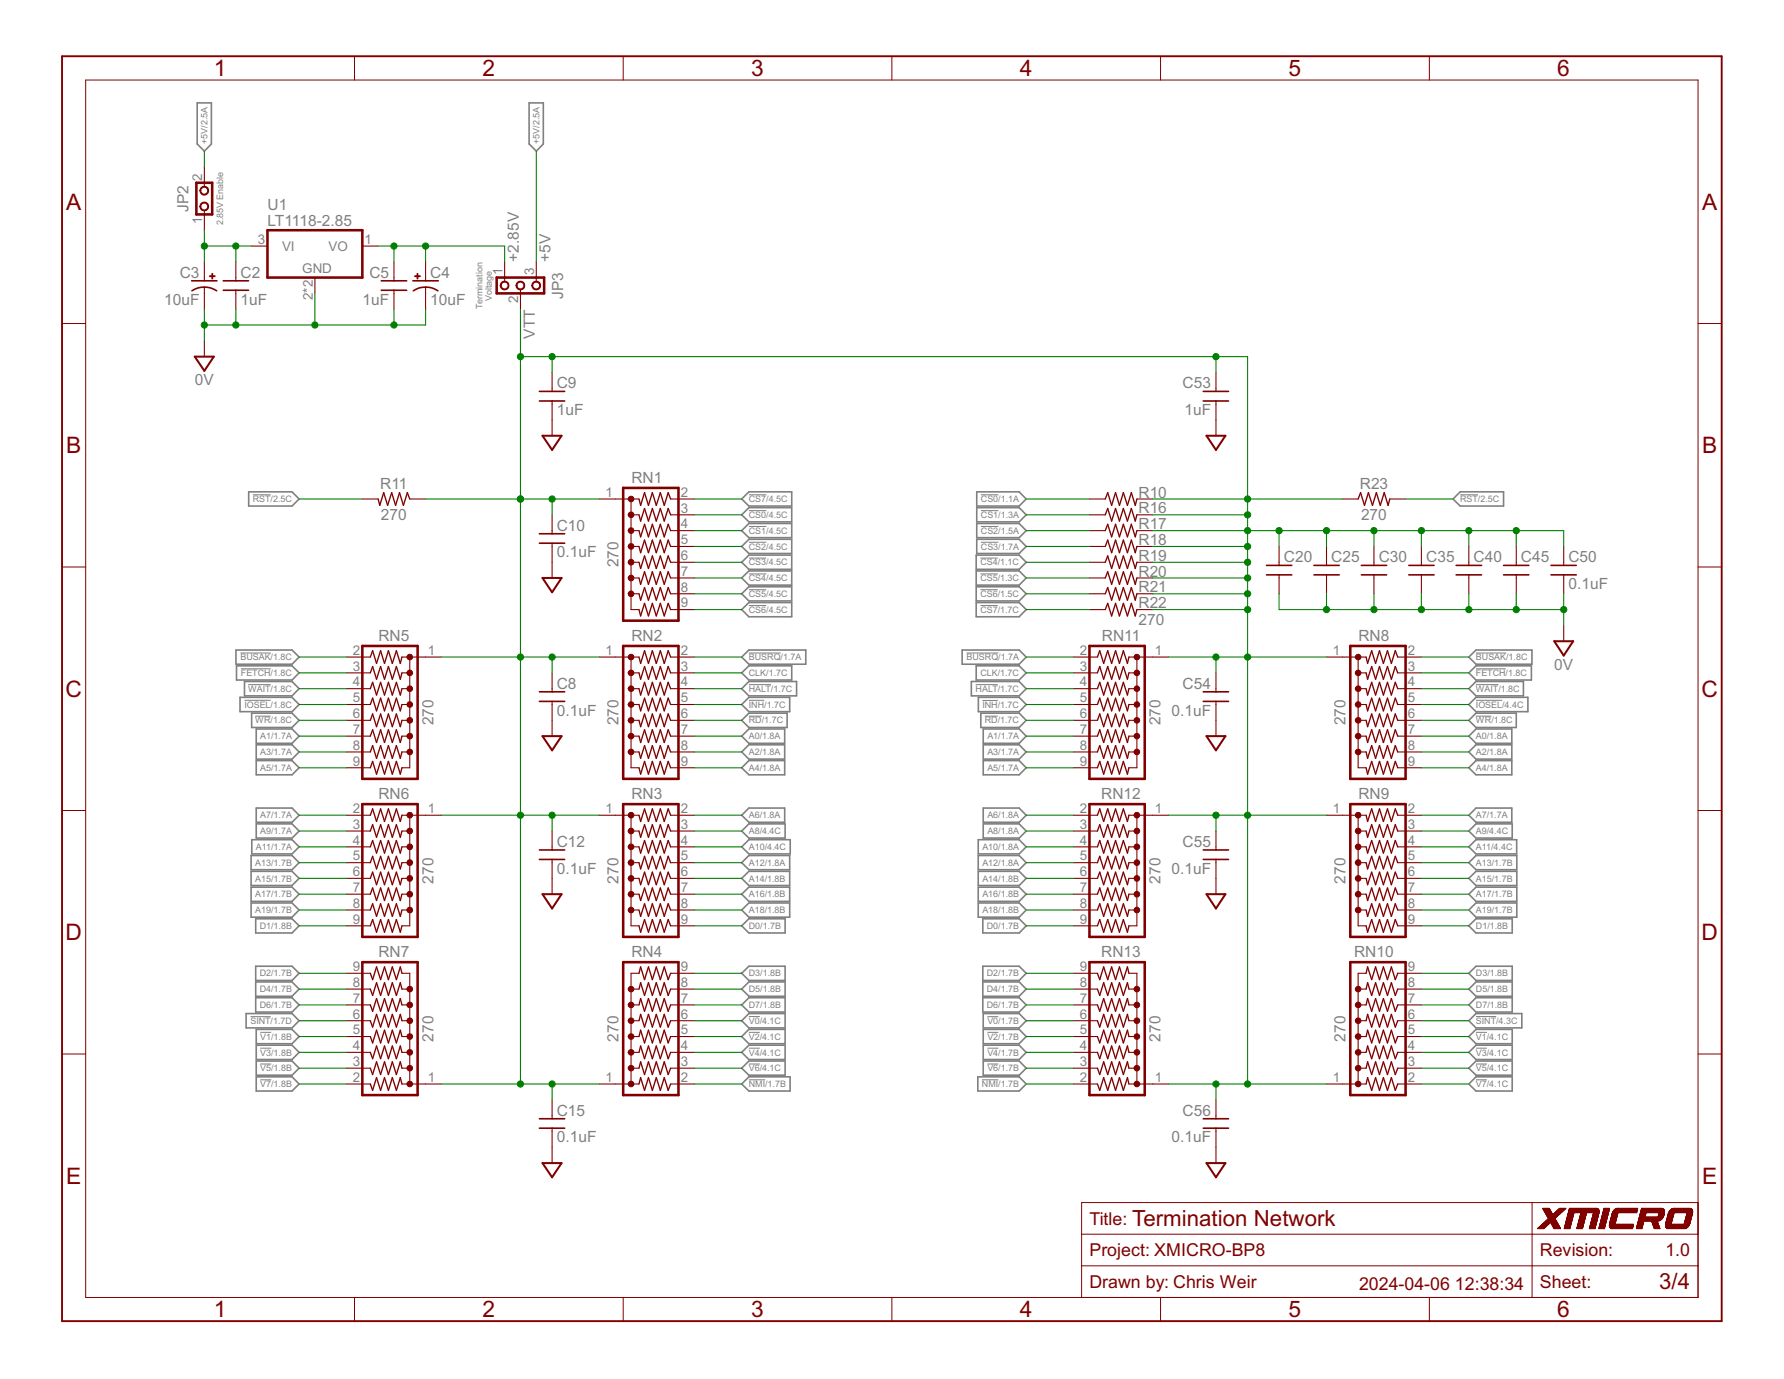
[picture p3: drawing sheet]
<svg xmlns="http://www.w3.org/2000/svg" width="279mm" height="216mm" viewBox="0 0 279 216" stroke-linecap="round" stroke-linejoin="round" font-family="sans-serif">
<defs><g id="words">
<g font-size="4" fill="#800000">
<text x="33.5" y="11.9">1</text>
<text x="75.6" y="11.9">2</text>
<text x="117.6" y="11.9">3</text>
<text x="159.7" y="11.9">4</text>
<text x="201.8" y="11.9">5</text>
<text x="243.9" y="11.9">6</text>
<text x="10.4" y="32.9">A</text>
<text x="266.6" y="32.9">A</text>
<text x="10.4" y="71">B</text>
<text x="266.6" y="71">B</text>
<text x="10.3" y="109.1">C</text>
<text x="266.5" y="109.1">C</text>
<text x="10.3" y="147.2">D</text>
<text x="266.5" y="147.2">D</text>
<text x="10.4" y="185.3">E</text>
<text x="266.6" y="185.3">E</text>
<text x="33.5" y="206.3">1</text>
<text x="75.6" y="206.3">2</text>
<text x="117.6" y="206.3">3</text>
<text x="159.7" y="206.3">4</text>
<text x="201.8" y="206.3">5</text>
<text x="243.9" y="206.3">6</text>
</g>
<g font-size="3.9" fill="#800000">
<text x="177.3" y="192">Termination Network</text>
<text x="259.8" y="201.9">3/4</text>
</g>
<g font-size="3.1" fill="#800000">
<text x="170.6" y="191.7">Title:</text>
<text x="170.6" y="196.7">Project: XMICRO-BP8</text>
<text x="241.2" y="196.7">Revision:</text>
<text x="260.8" y="196.7">1.0</text>
<text x="170.6" y="201.6">Drawn by: Chris Weir</text>
<text x="212.9" y="201.9">2024-04-06</text>
<text x="227.9" y="201.9">12:38:34</text>
<text x="241.2" y="201.6">Sheet:</text>
</g>
<g font-size="2.7" fill="#808080">
<text x="29.5" y="33.2" transform="rotate(-90 29.5 33.2)">JP2</text>
<text x="41.9" y="35.4">LT1118-2.85</text>
<text x="41.9" y="32.9">U1</text>
<text x="81.3" y="41" transform="rotate(-90 81.3 41)">+2.85V</text>
<text x="86.2" y="41" transform="rotate(-90 86.2 41)">+5V</text>
<text x="25.7" y="47.7">10uF</text>
<text x="28.1" y="43.5">C3</text>
<text x="37.7" y="47.7">1uF</text>
<text x="37.7" y="43.5">C2</text>
<text x="56.8" y="47.7">1uF</text>
<text x="57.8" y="43.5">C5</text>
<text x="67.4" y="47.7">10uF</text>
<text x="67.4" y="43.5">C4</text>
<text x="88.2" y="46.8" transform="rotate(-90 88.2 46.8)">JP3</text>
<text x="83.7" y="53.1" transform="rotate(-90 83.7 53.1)">VTT</text>
<text x="30.5" y="60.3">0V</text>
<text x="87.2" y="65">1uF</text>
<text x="87.2" y="60.8">C9</text>
<text x="185.2" y="60.8">C53</text>
<text x="185.5" y="65">1uF</text>
<text x="59.6" y="76.6">R11</text>
<text x="98.9" y="75.6">RN1</text>
<text x="178.3" y="77.9">R10</text>
<text x="213" y="76.6">R23</text>
<text x="59.7" y="81.3">270</text>
<text x="87.2" y="83.1">C10</text>
<text x="178.3" y="80.4">R16</text>
<text x="178.3" y="82.8">R17</text>
<text x="213.2" y="81.3">270</text>
<text x="87.2" y="87.3">0.1uF</text>
<text x="96.9" y="88.8" transform="rotate(-90 96.9 88.8)">270</text>
<text x="178.3" y="85.3">R18</text>
<text x="178.3" y="87.8">R19</text>
<text x="201.1" y="88">C20</text>
<text x="208.5" y="88">C25</text>
<text x="215.9" y="88">C30</text>
<text x="223.4" y="88">C35</text>
<text x="230.8" y="88">C40</text>
<text x="238.2" y="88">C45</text>
<text x="245.6" y="88">C50</text>
<text x="178.3" y="90.3">R20</text>
<text x="178.3" y="92.8">R21</text>
<text x="178.3" y="95.2">R22</text>
<text x="245.6" y="92.2">0.1uF</text>
<text x="59.3" y="100.4">RN5</text>
<text x="98.9" y="100.4">RN2</text>
<text x="172.6" y="100.4">RN11</text>
<text x="178.3" y="97.9">270</text>
<text x="212.8" y="100.4">RN8</text>
<text x="87.2" y="107.8">C8</text>
<text x="185.2" y="107.8">C54</text>
<text x="243.4" y="104.9">0V</text>
<text x="67.9" y="113.6" transform="rotate(-90 67.9 113.6)">270</text>
<text x="87.2" y="112">0.1uF</text>
<text x="96.9" y="113.6" transform="rotate(-90 96.9 113.6)">270</text>
<text x="181.8" y="113.6" transform="rotate(-90 181.8 113.6)">270</text>
<text x="183.5" y="112">0.1uF</text>
<text x="210.7" y="113.6" transform="rotate(-90 210.7 113.6)">270</text>
<text x="59.3" y="125.2">RN6</text>
<text x="98.9" y="125.2">RN3</text>
<text x="172.5" y="125.2">RN12</text>
<text x="212.8" y="125.2">RN9</text>
<text x="87.2" y="136.8">0.1uF</text>
<text x="87.2" y="132.6">C12</text>
<text x="183.5" y="136.8">0.1uF</text>
<text x="185.2" y="132.6">C55</text>
<text x="67.9" y="138.3" transform="rotate(-90 67.9 138.3)">270</text>
<text x="96.9" y="138.3" transform="rotate(-90 96.9 138.3)">270</text>
<text x="181.8" y="138.3" transform="rotate(-90 181.8 138.3)">270</text>
<text x="210.7" y="138.3" transform="rotate(-90 210.7 138.3)">270</text>
<text x="59.3" y="149.9">RN7</text>
<text x="98.9" y="149.9">RN4</text>
<text x="172.5" y="149.9">RN13</text>
<text x="212.1" y="149.9">RN10</text>
<text x="67.9" y="163.1" transform="rotate(-90 67.9 163.1)">270</text>
<text x="96.9" y="163.1" transform="rotate(-90 96.9 163.1)">270</text>
<text x="181.8" y="163.1" transform="rotate(-90 181.8 163.1)">270</text>
<text x="210.7" y="163.1" transform="rotate(-90 210.7 163.1)">270</text>
<text x="87.2" y="178.9">0.1uF</text>
<text x="87.2" y="174.7">C15</text>
<text x="183.5" y="178.9">0.1uF</text>
<text x="185.2" y="174.7">C56</text>
</g>
<g font-size="2.3" fill="#808080">
<text x="31.6" y="28.3" transform="rotate(-90 31.6 28.3)">2</text>
<text x="31.6" y="35.1" transform="rotate(-90 31.6 35.1)">1</text>
<text x="40.4" y="38.2">3</text>
<text x="44.2" y="39.3">VI</text>
<text x="51.4" y="39.3">VO</text>
<text x="57.1" y="38.2">1</text>
<text x="47.3" y="42.7">GND</text>
<text x="49" y="47" transform="rotate(-90 49 47)">2*2</text>
<text x="78.7" y="43.1" transform="rotate(-90 78.7 43.1)">1</text>
<text x="81.2" y="47.5" transform="rotate(-90 81.2 47.5)">2</text>
<text x="83.6" y="43.1" transform="rotate(-90 83.6 43.1)">3</text>
<text x="94.8" y="77.8">1</text>
<text x="106.6" y="77.8">2</text>
<text x="106.6" y="80.2">3</text>
<text x="106.6" y="82.7">4</text>
<text x="106.6" y="85.2">5</text>
<text x="106.6" y="87.7">6</text>
<text x="106.6" y="90.2">7</text>
<text x="106.6" y="92.6">8</text>
<text x="106.6" y="95.1">9</text>
<text x="55.2" y="102.5">2</text>
<text x="55.2" y="105">3</text>
<text x="55.2" y="107.5">4</text>
<text x="67" y="102.5">1</text>
<text x="94.8" y="102.5">1</text>
<text x="106.6" y="102.5">2</text>
<text x="106.6" y="105">3</text>
<text x="106.6" y="107.5">4</text>
<text x="169.1" y="102.5">2</text>
<text x="169.1" y="105">3</text>
<text x="169.1" y="107.5">4</text>
<text x="180.9" y="102.5">1</text>
<text x="208.7" y="102.5">1</text>
<text x="220.5" y="102.5">2</text>
<text x="220.5" y="105">3</text>
<text x="220.5" y="107.5">4</text>
<text x="55.2" y="110">5</text>
<text x="55.2" y="112.4">6</text>
<text x="106.6" y="110">5</text>
<text x="106.6" y="112.4">6</text>
<text x="169.1" y="110">5</text>
<text x="169.1" y="112.4">6</text>
<text x="220.5" y="110">5</text>
<text x="220.5" y="112.4">6</text>
<text x="55.2" y="114.9">7</text>
<text x="55.2" y="117.4">8</text>
<text x="55.2" y="119.9">9</text>
<text x="106.6" y="114.9">7</text>
<text x="106.6" y="117.4">8</text>
<text x="106.6" y="119.9">9</text>
<text x="169.1" y="114.9">7</text>
<text x="169.1" y="117.4">8</text>
<text x="169.1" y="119.9">9</text>
<text x="220.5" y="114.9">7</text>
<text x="220.5" y="117.4">8</text>
<text x="220.5" y="119.9">9</text>
<text x="55.2" y="127.3">2</text>
<text x="55.2" y="129.8">3</text>
<text x="67" y="127.3">1</text>
<text x="94.8" y="127.3">1</text>
<text x="106.6" y="127.3">2</text>
<text x="106.6" y="129.8">3</text>
<text x="169.1" y="127.3">2</text>
<text x="169.1" y="129.8">3</text>
<text x="180.9" y="127.3">1</text>
<text x="208.7" y="127.3">1</text>
<text x="220.5" y="127.3">2</text>
<text x="220.5" y="129.8">3</text>
<text x="55.2" y="132.2">4</text>
<text x="55.2" y="134.7">5</text>
<text x="55.2" y="137.2">6</text>
<text x="106.6" y="132.2">4</text>
<text x="106.6" y="134.7">5</text>
<text x="106.6" y="137.2">6</text>
<text x="169.1" y="132.2">4</text>
<text x="169.1" y="134.7">5</text>
<text x="169.1" y="137.2">6</text>
<text x="220.5" y="132.2">4</text>
<text x="220.5" y="134.7">5</text>
<text x="220.5" y="137.2">6</text>
<text x="55.2" y="139.7">7</text>
<text x="55.2" y="142.1">8</text>
<text x="106.6" y="139.7">7</text>
<text x="106.6" y="142.1">8</text>
<text x="169.1" y="139.7">7</text>
<text x="169.1" y="142.1">8</text>
<text x="220.5" y="139.7">7</text>
<text x="220.5" y="142.1">8</text>
<text x="55.2" y="144.6">9</text>
<text x="106.6" y="144.6">9</text>
<text x="169.1" y="144.6">9</text>
<text x="220.5" y="144.6">9</text>
<text x="55.2" y="154.5">8</text>
<text x="55.2" y="152">9</text>
<text x="106.6" y="154.5">8</text>
<text x="106.6" y="152">9</text>
<text x="169.1" y="154.5">8</text>
<text x="169.1" y="152">9</text>
<text x="220.5" y="154.5">8</text>
<text x="220.5" y="152">9</text>
<text x="55.2" y="161.9">5</text>
<text x="55.2" y="159.5">6</text>
<text x="55.2" y="157">7</text>
<text x="106.6" y="161.9">5</text>
<text x="106.6" y="159.5">6</text>
<text x="106.6" y="157">7</text>
<text x="169.1" y="161.9">5</text>
<text x="169.1" y="159.5">6</text>
<text x="169.1" y="157">7</text>
<text x="220.5" y="161.9">5</text>
<text x="220.5" y="159.5">6</text>
<text x="220.5" y="157">7</text>
<text x="55.2" y="166.9">3</text>
<text x="55.2" y="164.4">4</text>
<text x="106.6" y="166.9">3</text>
<text x="106.6" y="164.4">4</text>
<text x="169.1" y="166.9">3</text>
<text x="169.1" y="164.4">4</text>
<text x="220.5" y="166.9">3</text>
<text x="220.5" y="164.4">4</text>
<text x="55.2" y="169.4">2</text>
<text x="67" y="169.4">1</text>
<text x="94.8" y="169.4">1</text>
<text x="106.6" y="169.4">2</text>
<text x="169.1" y="169.4">2</text>
<text x="180.9" y="169.4">1</text>
<text x="208.7" y="169.4">1</text>
<text x="220.5" y="169.4">2</text>
</g>
<g font-size="1.6" fill="#808080">
<text x="32.5" y="22.5" transform="rotate(-90 32.5 22.5)">+5V/2.5A</text>
<text x="84.5" y="22.5" transform="rotate(-90 84.5 22.5)">+5V/2.5A</text>
<text x="35" y="35.3" transform="rotate(-90 35 35.3)">2.85V Enable</text>
<text x="77.1" y="47.1" transform="rotate(-90 77.1 47.1)">Voltage</text>
<text x="75.6" y="48.3" transform="rotate(-90 75.6 48.3)">Termination</text>
<text x="39.6" y="78.6">RST/2.5C</text>
<text x="117.3" y="81.1">CS0/4.5C</text>
<text x="117.3" y="78.6">CS7/4.5C</text>
<text x="117.3" y="83.6">CS1/4.5C</text>
<text x="153.6" y="78.6">CS0/1.1A</text>
<text x="153.6" y="83.6">CS2/1.5A</text>
<text x="153.6" y="81.1">CS1/1.3A</text>
<text x="228.7" y="78.6">RST/2.5C</text>
<text x="117.3" y="88.5">CS3/4.5C</text>
<text x="117.3" y="86">CS2/4.5C</text>
<text x="153.5" y="88.5">CS4/1.1C</text>
<text x="153.6" y="86">CS3/1.7A</text>
<text x="117.3" y="95.9">CS6/4.5C</text>
<text x="117.3" y="93.5">CS5/4.5C</text>
<text x="117.3" y="91">CS4/4.5C</text>
<text x="153.5" y="95.9">CS7/1.7C</text>
<text x="153.5" y="93.5">CS6/1.5C</text>
<text x="153.5" y="91">CS5/1.3C</text>
<text x="37.6" y="103.4">BUSAK/1.8C</text>
<text x="37.7" y="105.8">FETCH/1.8C</text>
<text x="117.3" y="105.8">CLK/1.7C</text>
<text x="117.3" y="103.4">BUSRQ/1.7A</text>
<text x="151.4" y="103.4">BUSRQ/1.7A</text>
<text x="153.5" y="105.8">CLK/1.7C</text>
<text x="231.2" y="103.4">BUSAK/1.8C</text>
<text x="231.2" y="105.8">FETCH/1.8C</text>
<text x="38.3" y="110.8">IOSEL/1.8C</text>
<text x="38.9" y="108.3">WAIT/1.8C</text>
<text x="40" y="113.3">WR/1.8C</text>
<text x="117.3" y="113.3">RD/1.7C</text>
<text x="117.3" y="108.3">HALT/1.7C</text>
<text x="117.3" y="110.8">INH/1.7C</text>
<text x="152.8" y="108.3">HALT/1.7C</text>
<text x="153.9" y="110.8">INH/1.7C</text>
<text x="154.2" y="113.3">RD/1.7C</text>
<text x="231.2" y="108.3">WAIT/1.8C</text>
<text x="231.2" y="113.3">WR/1.8C</text>
<text x="231.2" y="110.8">IOSEL/4.4C</text>
<text x="40.8" y="115.7">A1/1.7A</text>
<text x="40.8" y="118.2">A3/1.7A</text>
<text x="117.3" y="115.7">A0/1.8A</text>
<text x="117.3" y="118.2">A2/1.8A</text>
<text x="154.6" y="115.7">A1/1.7A</text>
<text x="154.6" y="118.2">A3/1.7A</text>
<text x="231.2" y="115.7">A0/1.8A</text>
<text x="231.2" y="118.2">A2/1.8A</text>
<text x="40.8" y="120.7">A5/1.7A</text>
<text x="117.3" y="120.7">A4/1.8A</text>
<text x="154.6" y="120.7">A5/1.7A</text>
<text x="231.2" y="120.7">A4/1.8A</text>
<text x="40.8" y="130.6">A9/1.7A</text>
<text x="40.8" y="128.1">A7/1.7A</text>
<text x="117.3" y="130.6">A8/4.4C</text>
<text x="117.3" y="128.1">A6/1.8A</text>
<text x="154.6" y="130.6">A8/1.8A</text>
<text x="154.6" y="128.1">A6/1.8A</text>
<text x="231.2" y="130.6">A9/4.4C</text>
<text x="231.2" y="128.1">A7/1.7A</text>
<text x="40" y="135.5">A13/1.7B</text>
<text x="40.1" y="133.1">A11/1.7A</text>
<text x="117.3" y="135.5">A12/1.8A</text>
<text x="117.3" y="133.1">A10/4.4C</text>
<text x="153.9" y="135.5">A12/1.8A</text>
<text x="153.9" y="133.1">A10/1.8A</text>
<text x="231.2" y="135.5">A13/1.7B</text>
<text x="231.2" y="133.1">A11/4.4C</text>
<text x="40" y="138">A15/1.7B</text>
<text x="40" y="140.5">A17/1.7B</text>
<text x="40" y="143">A19/1.7B</text>
<text x="117.3" y="138">A14/1.8B</text>
<text x="117.3" y="140.5">A16/1.8B</text>
<text x="117.3" y="143">A18/1.8B</text>
<text x="153.9" y="138">A14/1.8B</text>
<text x="153.9" y="140.5">A16/1.8B</text>
<text x="153.9" y="143">A18/1.8B</text>
<text x="231.2" y="138">A15/1.7B</text>
<text x="231.2" y="140.5">A17/1.7B</text>
<text x="231.2" y="143">A19/1.7B</text>
<text x="40.7" y="145.5">D1/1.8B</text>
<text x="117.3" y="145.5">D0/1.7B</text>
<text x="154.6" y="145.5">D0/1.7B</text>
<text x="231.2" y="145.5">D1/1.8B</text>
<text x="40.7" y="152.9">D2/1.7B</text>
<text x="40.7" y="155.4">D4/1.7B</text>
<text x="117.3" y="152.9">D3/1.8B</text>
<text x="117.3" y="155.4">D5/1.8B</text>
<text x="154.6" y="152.9">D2/1.7B</text>
<text x="154.6" y="155.4">D4/1.7B</text>
<text x="231.2" y="152.9">D3/1.8B</text>
<text x="231.2" y="155.4">D5/1.8B</text>
<text x="39.2" y="160.3">SINT/1.7D</text>
<text x="40.7" y="157.8">D6/1.7B</text>
<text x="117.3" y="160.3">V0/4.1C</text>
<text x="117.3" y="157.8">D7/1.8B</text>
<text x="154.6" y="157.8">D6/1.7B</text>
<text x="154.6" y="160.3">V0/1.7B</text>
<text x="231.2" y="160.3">SINT/4.3C</text>
<text x="231.2" y="157.8">D7/1.8B</text>
<text x="40.8" y="162.8">V1/1.8B</text>
<text x="40.8" y="165.3">V3/1.8B</text>
<text x="40.8" y="167.7">V5/1.8B</text>
<text x="117.3" y="162.8">V2/4.1C</text>
<text x="117.3" y="165.3">V4/4.1C</text>
<text x="117.3" y="167.7">V6/4.1C</text>
<text x="154.6" y="162.8">V2/1.7B</text>
<text x="154.6" y="165.3">V4/1.7B</text>
<text x="154.6" y="167.7">V6/1.7B</text>
<text x="231.2" y="162.8">V1/4.1C</text>
<text x="231.2" y="165.3">V3/4.1C</text>
<text x="231.2" y="167.7">V5/4.1C</text>
<text x="40.8" y="170.2">V7/1.8B</text>
<text x="117.3" y="170.2">NMI/1.7B</text>
<text x="153.8" y="170.2">NMI/1.7B</text>
<text x="231.2" y="170.2">V7/4.1C</text>
</g>
</g></defs>
<g fill="none" stroke="#808080" stroke-width=".25">
<path d="M30.9 16.1h2.2v6.4l-1.1 1.2-1.1-1.2zM82.9 16.1h2.2v6.4l-1.1 1.2-1.1-1.2zM38.9 77h6.8l1.1 1.1-1.1 1.1h-6.8zM117.3 77h6.7v2.2h-6.7l-1.1-1.1zM153 77h6.6l1.1 1.1-1.1 1.1h-6.6zM153 79.5h6.6l1.1 1.1-1.1 1.1h-6.6zM227.6 78.1l1.1-1.1h6.8v2.2h-6.8zM116.2 80.6l1.1-1.1h6.7v2.2h-6.7zM116.2 83.1l1.1-1.1h6.7v2.2h-6.7zM116.2 85.6l1.1-1.2h6.7v2.3h-6.7zM116.2 88l1.1-1.1h6.7v2.2h-6.7zM116.2 90.5l1.1-1.1h6.7v2.2h-6.7z"/>
<path d="M116.2 93l1.1-1.1h6.7v2.2h-6.7zM116.2 95.4l1.1-1.1h6.7v2.3h-6.7zM152.9 86.9h6.7l1.1 1.1-1.1 1.1h-6.7zM152.9 89.4h6.7l1.1 1.1-1.1 1.1h-6.7zM152.9 91.9h6.7l1.1 1.1-1.1 1.1h-6.7zM152.9 94.3h6.7l1.1 1.1-1.1 1.2h-6.7zM153 84.4h6.6l1.1 1.2-1.1 1.1h-6.6zM153 82h6.6l1.1 1.1-1.1 1.1h-6.6zM37 101.8h8.7l1.1 1.1-1.1 1.1h-8.7zM37 104.2h8.7l1.1 1.1-1.1 1.2h-8.7zM37.6 109.2h8.1l1.1 1.1-1.1 1.1h-8.1zM38.3 106.7h7.4l1.1 1.1-1.1 1.1h-7.4z"/>
<path d="M39.4 111.7h6.3l1.1 1.1-1.1 1.1h-6.3zM40.1 114.1h5.6l1.1 1.2-1.1 1.1h-5.6zM40.1 116.6h5.6l1.1 1.1-1.1 1.2h-5.6zM40.1 119.1h5.6l1.1 1.1-1.1 1.1h-5.6zM116.2 110.3l1.1-1.1h6.4v2.2h-6.4zM116.2 102.9l1.1-1.1h8.9v2.2h-8.9zM116.2 107.8l1.1-1.1h7.5v2.2h-7.5zM116.2 105.3l1.1-1.1h6.7v2.3h-6.7zM116.2 115.3l1.1-1.2h5.6v2.3h-5.6zM116.2 117.7l1.1-1.1h5.6v2.3h-5.6zM117.3 111.7h6v2.2h-6l-1.1-1.1zM150.7 101.8h8.9l1.1 1.1-1.1 1.1h-8.9z"/>
<path d="M152.1 106.7h7.5l1.1 1.1-1.1 1.1h-7.5zM152.9 104.2h6.7l1.1 1.1-1.1 1.2h-6.7zM153.2 109.2h6.4l1.1 1.1-1.1 1.1h-6.4zM153.6 111.7h6l1.1 1.1-1.1 1.1h-6zM154 114.1h5.6l1.1 1.2-1.1 1.1h-5.6zM154 116.6h5.6l1.1 1.1-1.1 1.2h-5.6zM154 119.1h5.6l1.1 1.1-1.1 1.1h-5.6zM230 102.9l1.2-1.1h8.7v2.2h-8.7zM230 110.3l1.2-1.1h8.1v2.2h-8.1zM230 105.3l1.2-1.1h8.6v2.3h-8.6zM230 117.7l1.2-1.1h5.6v2.3h-5.6zM231.2 106.7h7.4v2.2h-7.4l-1.2-1.1z"/>
<path d="M231.2 111.7h6.3v2.2h-6.3l-1.2-1.1zM231.2 114.1h5.6v2.3h-5.6l-1.2-1.1zM39.3 136.4h6.4l1.1 1.1-1.1 1.1h-6.4zM39.3 133.9h6.4l1.1 1.2-1.1 1.1h-6.4zM39.3 138.9h6.4l1.1 1.1-1.1 1.1h-6.4zM39.4 131.5h6.3l1.1 1.1-1.1 1.1h-6.3zM40.1 129h5.6l1.1 1.1-1.1 1.1h-5.6zM40.1 126.5h5.6l1.1 1.1-1.1 1.1h-5.6zM116.2 137.5l1.1-1.1h6.4v2.2h-6.4zM116.2 135.1l1.1-1.2h6.4v2.3h-6.4zM116.2 140l1.1-1.1h6.4v2.2h-6.4zM116.2 120.2l1.1-1.1h5.6v2.2h-5.6z"/>
<path d="M117.3 131.5h6.5v2.2h-6.5l-1.1-1.1zM117.3 129h5.7v2.2h-5.7l-1.1-1.1zM117.3 126.5h5.6v2.2h-5.6l-1.1-1.1zM153.2 136.4h6.4l1.1 1.1-1.1 1.1h-6.4zM153.2 131.5h6.4l1.1 1.1-1.1 1.1h-6.4zM153.2 133.9h6.4l1.1 1.2-1.1 1.1h-6.4zM153.2 138.9h6.4l1.1 1.1-1.1 1.1h-6.4zM154 129h5.6l1.1 1.1-1.1 1.1h-5.6zM154 126.5h5.6l1.1 1.1-1.1 1.1h-5.6zM230 137.5l1.2-1.1h6.4v2.2h-6.4zM230 132.6l1.2-1.1h6.3v2.2h-6.3zM230 135.1l1.2-1.2h6.4v2.3h-6.4z"/>
<path d="M230 140l1.2-1.1h6.4v2.2h-6.4zM230 120.2l1.2-1.1h5.6v2.2h-5.6zM230 127.6l1.2-1.1h5.6v2.2h-5.6zM231.2 129h5.6v2.2h-5.6l-1.2-1.1zM38.5 158.7h7.2l1.1 1.1-1.1 1.1h-7.2zM39.3 141.4h6.4l1.1 1.1-1.1 1.1h-6.4zM40 143.8h5.7l1.1 1.1-1.1 1.2h-5.7zM40 151.3h5.7l1.1 1.1-1.1 1.1h-5.7zM40 153.7h5.7l1.1 1.2-1.1 1.1h-5.7zM40 156.2h5.7l1.1 1.1-1.1 1.2h-5.7zM116.2 142.5l1.1-1.1h6.4v2.2h-6.4zM116.2 144.9l1.1-1.1h5.7v2.3h-5.7z"/>
<path d="M116.2 152.4l1.1-1.1h5.7v2.2h-5.7zM116.2 154.9l1.1-1.2h5.7v2.3h-5.7zM116.2 157.3l1.1-1.1h5.7v2.3h-5.7zM116.2 159.8l1.1-1.1h5.7v2.2h-5.7zM153.2 141.4h6.4l1.1 1.1-1.1 1.1h-6.4zM153.9 143.8h5.7l1.1 1.1-1.1 1.2h-5.7zM153.9 151.3h5.7l1.1 1.1-1.1 1.1h-5.7zM153.9 153.7h5.7l1.1 1.2-1.1 1.1h-5.7zM153.9 156.2h5.7l1.1 1.1-1.1 1.2h-5.7zM154 158.7h5.6l1.1 1.1-1.1 1.1h-5.6zM230 142.5l1.2-1.1h6.4v2.2h-6.4zM230 144.9l1.2-1.1h5.6v2.3h-5.6z"/>
<path d="M230 152.4l1.2-1.1h5.6v2.2h-5.6zM230 154.9l1.2-1.2h5.6v2.3h-5.6zM230 157.3l1.2-1.1h5.6v2.3h-5.6zM231.2 158.7h7.1v2.2h-7.1l-1.2-1.1zM40.1 161.2h5.6l1.1 1.1-1.1 1.1h-5.6zM40.1 163.6h5.6l1.1 1.2-1.1 1.1h-5.6zM40.1 166.1h5.6l1.1 1.1-1.1 1.1h-5.6zM40.1 168.6h5.6l1.1 1.1-1.1 1.1h-5.6zM116.2 162.3l1.1-1.1h5.7v2.2h-5.7zM116.2 164.8l1.1-1.2h5.7v2.3h-5.7zM116.2 167.2l1.1-1.1h5.7v2.2h-5.7zM117.3 168.6h6.4v2.2h-6.4l-1.1-1.1z"/>
<path d="M153.1 168.6h6.5l1.1 1.1-1.1 1.1h-6.5zM154 161.2h5.6l1.1 1.1-1.1 1.1h-5.6zM154 163.6h5.6l1.1 1.2-1.1 1.1h-5.6zM154 166.1h5.6l1.1 1.1-1.1 1.1h-5.6zM230 162.3l1.2-1.1h5.6v2.2h-5.6zM230 164.8l1.2-1.2h5.6v2.3h-5.6zM230 167.2l1.2-1.1h5.6v2.2h-5.6zM230 169.7l1.2-1.1h5.6v2.2h-5.6z"/>
</g>
<g fill="none" stroke="#808080" stroke-width=".16">
<path d="M39.6 77.5h2.8M117.3 77.5h2.7M117.3 79.9h2.7M153.6 77.5h2.8M153.6 79.9h2.8M228.7 77.5h2.8M117.3 94.8h2.7M117.3 92.3h2.7M117.3 89.9h2.7M117.3 87.4h2.7M117.3 84.9h2.7M117.3 82.4h2.7"/>
<path d="M153.5 94.8h2.8M153.5 92.3h2.8M153.5 89.9h2.8M153.5 87.4h2.8M153.6 84.9h2.8M153.6 82.4h2.8M37.7 102.2h4.7M37.7 104.7h4.7M38.3 109.6h4.1M38.9 107.2h3.5M40 112.1h2.4M117.3 102.2h5"/>
<path d="M117.3 107.2h3.5M117.3 112.1h2M117.3 109.6h2.4M151.4 102.2h5M152.8 107.2h3.5M153.9 109.7h2.4M154.2 112.1h2.1M231.2 102.2h4.7M231.2 107.2h3.5M231.2 112.1h2.4M231.2 109.6h4.1M231.2 104.7h4.6"/>
<path d="M39.2 159.2h3.2M117.3 159.2h1.7M154.6 159.2h1.8M231.2 159.2h3.1M40.8 169.1h1.7M40.8 161.6h1.7M40.8 164.1h1.7M40.8 166.6h1.7M117.3 169.1h2.5M117.3 161.6h1.7M117.3 164.1h1.7M117.3 166.6h1.7"/>
<path d="M153.8 169.1h2.6M154.6 161.6h1.8M154.6 164.1h1.8M154.6 166.6h1.8M231.2 169.1h1.7M231.2 161.6h1.7M231.2 164.1h1.7M231.2 166.6h1.7"/>
</g>
<g fill="none" stroke="#800000" stroke-width=".25">
<path d="M30 44h4M30.1 45.5a3.6 3.6 0 0 1 3.8 0M35 44h3.9M35 45.4h3.9M59.7 44h4M59.7 45.4h4M64.7 44h3.9M64.7 45.5a3.5 3.5 0 0 1 3.9 0M84.5 61.3h3.9M84.5 62.8h3.9M188.4 61.3h4M188.4 62.8h4"/>
<path d="M84.5 83.6h3.9M84.5 85h3.9M198.4 88.5h3.9M198.4 90h3.9M205.8 88.5h3.9M205.8 90h3.9M213.2 88.5h4M213.2 90h4M220.6 88.5h4M220.6 90h4M228 88.5h4M228 90h4"/>
<path d="M235.5 88.5h3.9M235.5 90h3.9M242.9 88.5h4M242.9 90h4M84.5 108.3h3.9M84.5 109.8h3.9M188.4 108.3h4M188.4 109.8h4M84.5 133.1h3.9M84.5 134.6h3.9M188.4 133.1h4M188.4 134.6h4"/>
<path d="M84.5 175.2h3.9M84.5 176.6h3.9M188.4 175.2h4M188.4 176.6h4"/>
</g>
<g fill="none" stroke="#800000" stroke-width=".17">
<path d="M32 26.1v3.1M32 32.9v3.1M39.4 38.5h2.5M56.7 38.5h2.5M32 41v3M32 45v3.4M32 53.4v2.4M36.9 41v3M36.9 45.4v3M49.3 43.5v2.4M61.7 41v3M61.7 45.4v3"/>
<path d="M66.7 41v3M66.7 45v3.4M79 41v3.1M81.5 45.3v3.1M84 41v3.1M86.5 58.3v3M190.4 58.3v3M56.7 78.1h2.5M64.2 78.1h2.5M86.5 62.8v5.4M93.9 78.1h6.2M98.8 78.1v17.3h1.3"/>
<path d="M105 78.1h3.7M170.6 78.1h2.5M178.1 78.1h2.4M190.4 62.8v5.4M210.2 78.1h2.5M217.7 78.1h2.4M86.5 80.6v3M86.5 85v5.5M98.8 80.6h1.3M98.8 83.1h1.3M98.8 85.6h1.3M98.8 88h1.3"/>
<path d="M98.8 90.5h1.3M98.8 93h1.3M105 80.6h3.7M105 83.1h3.7M105 85.6h3.7M105 88h3.7M105 90.5h3.7M105 93h3.7M105 95.4h3.7M170.6 80.6h2.5M170.6 83.1h2.5M170.6 85.6h2.5"/>
<path d="M170.6 88h2.5M170.6 90.5h2.5M170.6 93h2.5M170.6 95.4h2.5M178.1 80.6h2.4M178.1 83.1h2.4M178.1 85.6h2.4M178.1 88h2.4M178.1 90.5h2.4M178.1 93h2.4M178.1 95.4h2.4M200.3 85.6v2.9"/>
<path d="M200.3 90v3M207.8 85.6v2.9M207.8 90v3M215.2 85.6v2.9M215.2 90v3M222.6 85.6v2.9M222.6 90v3M230 85.6v2.9M230 90v3M237.5 85.6v2.9M237.5 90v3M244.9 85.6v2.9"/>
<path d="M244.9 90v3M244.9 97.9v2.5M54.3 102.9h3.7M54.3 105.3h3.7M54.3 107.8h3.7M54.3 110.3h3.7M54.3 112.8h3.7M54.3 115.3h3.7M54.3 117.7h3.7M62.9 102.9h6.2M62.9 105.3h1.3M62.9 107.8h1.3"/>
<path d="M62.9 110.3h1.3M62.9 112.8h1.3M62.9 115.3h1.3M62.9 117.7h1.3M64.2 102.9v17.3h-1.3M86.5 105.3v3M86.5 109.8v5.5M93.9 102.9h6.2M98.8 102.9v17.3h1.3M98.8 105.3h1.3M98.8 107.8h1.3M98.8 110.3h1.3"/>
<path d="M98.8 112.8h1.3M98.8 115.3h1.3M98.8 117.7h1.3M105 102.9h3.7M105 105.3h3.7M105 107.8h3.7M105 110.3h3.7M105 112.8h3.7M105 115.3h3.7M105 117.7h3.7M168.1 102.9h3.8M168.1 105.3h3.8"/>
<path d="M168.1 107.8h3.8M168.1 110.3h3.8M168.1 112.8h3.8M168.1 115.3h3.8M168.1 117.7h3.8M176.8 102.9h6.2M176.8 105.3h1.3M176.8 107.8h1.3M176.8 110.3h1.3M176.8 112.8h1.3M176.8 115.3h1.3M176.8 117.7h1.3"/>
<path d="M178.1 102.9v17.3h-1.3M190.4 105.3v3M190.4 109.8v5.5M207.8 102.9h6.2M212.7 105.3h1.3M212.7 107.8h1.3M212.7 110.3h1.3M212.7 112.8h1.3M212.7 115.3h1.3M212.7 117.7h1.3M212.7 102.9v17.3h1.3M218.9 102.9h3.7"/>
<path d="M218.9 105.3h3.7M218.9 107.8h3.7M218.9 110.3h3.7M218.9 112.8h3.7M218.9 115.3h3.7M218.9 117.7h3.7M54.3 127.6h3.7M54.3 130.1h3.7M54.3 132.6h3.7M54.3 135.1h3.7M54.3 137.5h3.7M54.3 140h3.7"/>
<path d="M54.3 120.2h3.7M62.9 127.6h6.2M62.9 130.1h1.3M62.9 132.6h1.3M62.9 135.1h1.3M62.9 137.5h1.3M62.9 140h1.3M64.2 127.6v17.3h-1.3M86.5 130.1v3M86.5 134.6v5.4M93.9 127.6h6.2M98.8 130.1h1.3"/>
<path d="M98.8 132.6h1.3M98.8 135.1h1.3M98.8 137.5h1.3M98.8 140h1.3M98.8 127.6v17.3h1.3M105 127.6h3.7M105 130.1h3.7M105 132.6h3.7M105 135.1h3.7M105 137.5h3.7M105 140h3.7M105 120.2h3.7"/>
<path d="M168.1 127.6h3.8M168.1 130.1h3.8M168.1 132.6h3.8M168.1 135.1h3.8M168.1 137.5h3.8M168.1 140h3.8M168.1 120.2h3.8M176.8 127.6h6.2M176.8 130.1h1.3M176.8 132.6h1.3M176.8 135.1h1.3M176.8 137.5h1.3"/>
<path d="M176.8 140h1.3M178.1 127.6v17.3h-1.3M190.4 130.1v3M190.4 134.6v5.4M207.8 127.6h6.2M212.7 130.1h1.3M212.7 132.6h1.3M212.7 135.1h1.3M212.7 137.5h1.3M212.7 140h1.3M212.7 127.6v17.3h1.3M218.9 127.6h3.7"/>
<path d="M218.9 130.1h3.7M218.9 132.6h3.7M218.9 135.1h3.7M218.9 137.5h3.7M218.9 140h3.7M218.9 120.2h3.7M54.3 142.5h3.7M54.3 144.9h3.7M54.3 159.8h3.7M54.3 157.3h3.7M54.3 154.9h3.7M54.3 152.4h3.7"/>
<path d="M62.9 142.5h1.3M62.9 152.4h1.3v17.3M62.9 159.8h1.3M62.9 157.3h1.3M62.9 154.9h1.3M98.8 142.5h1.3M98.8 159.8h1.3M98.8 157.3h1.3M98.8 154.9h1.3M100.1 152.4h-1.3v17.3M105 142.5h3.7M105 144.9h3.7"/>
<path d="M105 159.8h3.7M105 157.3h3.7M105 154.9h3.7M105 152.4h3.7M168.1 142.5h3.8M168.1 144.9h3.8M168.1 159.8h3.8M168.1 157.3h3.8M168.1 154.9h3.8M168.1 152.4h3.8M176.8 142.5h1.3M176.8 159.8h1.3"/>
<path d="M176.8 157.3h1.3M176.8 154.9h1.3M176.8 152.4h1.3v17.3M212.7 142.5h1.3M212.7 159.8h1.3M212.7 157.3h1.3M212.7 154.9h1.3M214 152.4h-1.3v17.3M218.9 142.5h3.7M218.9 144.9h3.7M218.9 159.8h3.7M218.9 157.3h3.7"/>
<path d="M218.9 154.9h3.7M218.9 152.4h3.7M54.3 169.7h3.7M54.3 167.2h3.7M54.3 164.8h3.7M54.3 162.3h3.7M62.9 169.7h6.2M62.9 167.2h1.3M62.9 164.8h1.3M62.9 162.3h1.3M86.5 172.2v3M86.5 176.6v5.5"/>
<path d="M93.9 169.7h6.2M98.8 167.2h1.3M98.8 164.8h1.3M98.8 162.3h1.3M105 169.7h3.7M105 167.2h3.7M105 164.8h3.7M105 162.3h3.7M168.1 169.7h3.8M168.1 167.2h3.8M168.1 164.8h3.8M168.1 162.3h3.8"/>
<path d="M176.8 169.7h6.2M176.8 167.2h1.3M176.8 164.8h1.3M176.8 162.3h1.3M190.4 172.2v3M190.4 176.6v5.5M207.8 169.7h6.2M212.7 167.2h1.3M212.7 164.8h1.3M212.7 162.3h1.3M218.9 169.7h3.7M218.9 167.2h3.7"/>
<path d="M218.9 164.8h3.7M218.9 162.3h3.7"/>
</g>
<g fill="#800000" stroke="#800000" stroke-width=".16">
<path d="M32.8 43.2h.9v.1h-.9z"/>
<path d="M33.2 42.8h.1v.9h-.1z"/>
<path d="M65 43.2h.8v.1h-.8z"/>
<path d="M65.3 42.8h.1v.9h-.1z"/>
</g>
<g fill="none" stroke="#800000" stroke-width=".4">
<path d="M30.8 28.6h2.4v5h-2.4zM41.9 36h14.8v7.5h-14.8zM77.8 43.5h7.4v2.4h-7.4zM97.6 76.4h8.7v20.8h-8.7zM56.7 101.1h8.7v20.8h-8.7zM97.6 101.1h8.7v20.8h-8.7zM170.6 101.1h8.7v20.8h-8.7zM211.5 101.1h8.6v20.8h-8.6zM56.7 125.9h8.7v20.8h-8.7zM97.6 125.9h8.7v20.8h-8.7zM170.6 125.9h8.7v20.8h-8.7zM211.5 125.9h8.6v20.8h-8.6z"/>
<path d="M56.7 150.6h8.7v20.8h-8.7zM97.6 150.6h8.7v20.8h-8.7zM170.6 150.6h8.7v20.8h-8.7zM211.5 150.6h8.6v20.8h-8.6z"/>
</g>
<g fill="#800000" stroke="#800000" stroke-width=".16">
<path d="M31.5 29.4a.69 .69 0 0 1 1.1 .1 .69 .69 0 0 1-.4 1 .69 .69 0 0 1-.9-.7h.2a.55 .55 0 0 1 .8-.4 .55 .55 0 0 1 .1 .9 .55 .55 0 0 1-.9-.3v-.2h-.2z" fill-rule="evenodd"/>
<path d="M31.5 31.9a.69 .69 0 0 1 1.1 .1 .69 .69 0 0 1-.4 1 .69 .69 0 0 1-.9-.7h.2a.55 .55 0 0 1 .8-.4 .55 .55 0 0 1 .1 .9 .55 .55 0 0 1-.9-.3v-.2h-.2z" fill-rule="evenodd"/>
<path d="M63.9 142.1a.45 .45 0 0 1 .7 .2 .45 .45 0 0 1-.3 .6 .45 .45 0 0 1-.6-.4l.5-.1v.1h-.5z" fill-rule="evenodd"/>
<path d="M63.9 139.6a.45 .45 0 0 1 .7 .2 .45 .45 0 0 1-.3 .6 .45 .45 0 0 1-.6-.4h.5h-.5z" fill-rule="evenodd"/>
<path d="M63.9 137.1a.45 .45 0 0 1 .7 .3 .45 .45 0 0 1-.3 .6 .45 .45 0 0 1-.6-.5h.5v.1l-.5-.1z" fill-rule="evenodd"/>
<path d="M63.9 134.7a.45 .45 0 0 1 .7 .2 .45 .45 0 0 1-.3 .6 .45 .45 0 0 1-.6-.4l.5-.1v.1h-.5z" fill-rule="evenodd"/>
<path d="M63.9 132.2a.45 .45 0 0 1 .7 .2 .45 .45 0 0 1-.3 .6 .45 .45 0 0 1-.6-.4l.5-.1v.1h-.5z" fill-rule="evenodd"/>
<path d="M63.9 129.7a.45 .45 0 0 1 .7 .2 .45 .45 0 0 1-.3 .6 .45 .45 0 0 1-.6-.4l.5-.1v.1h-.5z" fill-rule="evenodd"/>
<path d="M63.9 127.2a.45 .45 0 0 1 .7 .2 .45 .45 0 0 1-.3 .6 .45 .45 0 0 1-.6-.4h.5v.1l-.5-.1z" fill-rule="evenodd"/>
<path d="M98.4 142.3a.44 .44 0 0 1 .8-.1 .44 .44 0 0 1-.2 .7 .44 .44 0 0 1-.6-.4h.5h-.5z" fill-rule="evenodd"/>
<path d="M98.4 139.8a.44 .44 0 0 1 .8-.1 .44 .44 0 0 1-.2 .7 .44 .44 0 0 1-.6-.4h.5h-.5z" fill-rule="evenodd"/>
<path d="M98.4 137.3a.44 .44 0 0 1 .8 0 .44 .44 0 0 1-.2 .7 .44 .44 0 0 1-.6-.5h.5h-.5z" fill-rule="evenodd"/>
<path d="M98.4 134.8a.44 .44 0 0 1 .8 0 .44 .44 0 0 1-.2 .7 .44 .44 0 0 1-.6-.4h.5h-.5z" fill-rule="evenodd"/>
<path d="M98.6 132.2a.45 .45 0 0 1 .7 .2 .45 .45 0 0 1-.4 .6 .45 .45 0 0 1-.5-.4l.4-.1 .1 .1h-.5z" fill-rule="evenodd"/>
<path d="M98.4 129.9a.44 .44 0 0 1 .8-.1 .44 .44 0 0 1-.2 .7 .44 .44 0 0 1-.6-.4h.5h-.5z" fill-rule="evenodd"/>
<path d="M98.4 127.4a.44 .44 0 0 1 .8-.1 .44 .44 0 0 1-.2 .7 .44 .44 0 0 1-.6-.4h.5h-.5z" fill-rule="evenodd"/>
<path d="M63.9 154.5a.45 .45 0 0 1 .7 .2 .45 .45 0 0 1-.3 .6 .45 .45 0 0 1-.6-.4h.5h-.5z" fill-rule="evenodd"/>
<path d="M63.9 157a.45 .45 0 0 1 .7 .2 .45 .45 0 0 1-.3 .6 .45 .45 0 0 1-.6-.5l.5 .1-.5-.1z" fill-rule="evenodd"/>
<path d="M63.8 159.6a.44 .44 0 0 1 .7-.1 .44 .44 0 0 1-.2 .7 .44 .44 0 0 1-.6-.4h.5h-.5z" fill-rule="evenodd"/>
<path d="M63.8 162.1a.44 .44 0 0 1 .7-.1 .44 .44 0 0 1-.2 .7 .44 .44 0 0 1-.6-.4h.5h-.5z" fill-rule="evenodd"/>
<path d="M63.8 164.5a.44 .44 0 0 1 .7 0 .44 .44 0 0 1-.2 .7 .44 .44 0 0 1-.6-.4h.5h-.5z" fill-rule="evenodd"/>
<path d="M63.8 167a.44 .44 0 0 1 .7 0 .44 .44 0 0 1-.2 .7 .44 .44 0 0 1-.6-.5l.5 .1-.5-.1z" fill-rule="evenodd"/>
<path d="M63.8 169.5a.44 .44 0 0 1 .7-.1 .44 .44 0 0 1-.2 .7 .44 .44 0 0 1-.6-.4h.5h-.5z" fill-rule="evenodd"/>
<path d="M98.4 154.6a.44 .44 0 0 1 .8 0 .44 .44 0 0 1-.2 .7 .44 .44 0 0 1-.6-.4h.5h-.5z" fill-rule="evenodd"/>
<path d="M98.4 157.1a.44 .44 0 0 1 .8 0 .44 .44 0 0 1-.2 .7 .44 .44 0 0 1-.6-.5h.5h-.5z" fill-rule="evenodd"/>
<path d="M98.4 159.6a.44 .44 0 0 1 .8-.1 .44 .44 0 0 1-.2 .7 .44 .44 0 0 1-.6-.4h.5h-.5z" fill-rule="evenodd"/>
<path d="M98.4 162.1a.44 .44 0 0 1 .8-.1 .44 .44 0 0 1-.2 .7 .44 .44 0 0 1-.6-.4h.5h-.5z" fill-rule="evenodd"/>
<path d="M98.4 164.5a.44 .44 0 0 1 .8 0 .44 .44 0 0 1-.2 .7 .44 .44 0 0 1-.6-.4h.5h-.5z" fill-rule="evenodd"/>
<path d="M98.4 167a.44 .44 0 0 1 .8 0 .44 .44 0 0 1-.2 .7 .44 .44 0 0 1-.6-.5h.5h-.5z" fill-rule="evenodd"/>
<path d="M98.4 169.5a.44 .44 0 0 1 .8-.1 .44 .44 0 0 1-.2 .7 .44 .44 0 0 1-.6-.4h.5h-.5z" fill-rule="evenodd"/>
<path d="M98.4 117.5a.44 .44 0 0 1 .8-.1 .44 .44 0 0 1-.2 .7 .44 .44 0 0 1-.6-.4h.5h-.5z" fill-rule="evenodd"/>
<path d="M98.4 115a.44 .44 0 0 1 .8 0 .44 .44 0 0 1-.2 .7 .44 .44 0 0 1-.6-.4h.5h-.5z" fill-rule="evenodd"/>
<path d="M98.4 112.5a.44 .44 0 0 1 .8 0 .44 .44 0 0 1-.2 .7 .44 .44 0 0 1-.6-.4h.5h-.5z" fill-rule="evenodd"/>
<path d="M98.6 109.9a.45 .45 0 0 1 .7 .3 .45 .45 0 0 1-.4 .6 .45 .45 0 0 1-.5-.5h.5h-.5z" fill-rule="evenodd"/>
<path d="M98.4 107.6a.44 .44 0 0 1 .8 0 .44 .44 0 0 1-.2 .7 .44 .44 0 0 1-.6-.5h.5h-.5z" fill-rule="evenodd"/>
<path d="M98.4 105.1a.44 .44 0 0 1 .8 0 .44 .44 0 0 1-.2 .7 .44 .44 0 0 1-.6-.5h.5h-.5z" fill-rule="evenodd"/>
<path d="M98.4 102.7a.44 .44 0 0 1 .8-.1 .44 .44 0 0 1-.2 .7 .44 .44 0 0 1-.6-.4h.5h-.5z" fill-rule="evenodd"/>
<path d="M63.8 117.5a.44 .44 0 0 1 .7-.1 .44 .44 0 0 1-.2 .7 .44 .44 0 0 1-.6-.4l.5 .1-.5-.1z" fill-rule="evenodd"/>
<path d="M63.8 115a.44 .44 0 0 1 .7 0 .44 .44 0 0 1-.2 .7 .44 .44 0 0 1-.6-.4h.5h-.5z" fill-rule="evenodd"/>
<path d="M63.8 112.5a.44 .44 0 0 1 .7 0 .44 .44 0 0 1-.2 .7 .44 .44 0 0 1-.6-.4h.5h-.5z" fill-rule="evenodd"/>
<path d="M63.9 109.9a.45 .45 0 0 1 .7 .2 .45 .45 0 0 1-.3 .6 .45 .45 0 0 1-.6-.4h.5h-.5z" fill-rule="evenodd"/>
<path d="M63.9 107.4a.45 .45 0 0 1 .7 .3 .45 .45 0 0 1-.3 .6 .45 .45 0 0 1-.6-.5h.5h-.5z" fill-rule="evenodd"/>
<path d="M63.9 105a.45 .45 0 0 1 .7 .2 .45 .45 0 0 1-.3 .6 .45 .45 0 0 1-.6-.5l.5 .1-.5-.1z" fill-rule="evenodd"/>
<path d="M63.9 102.5a.45 .45 0 0 1 .7 .2 .45 .45 0 0 1-.3 .6 .45 .45 0 0 1-.6-.4h.5h-.5z" fill-rule="evenodd"/>
<path d="M177.8 142.1a.45 .45 0 0 1 .7 .2 .45 .45 0 0 1-.4 .6 .45 .45 0 0 1-.5-.4l.5-.1v.1h-.5z" fill-rule="evenodd"/>
<path d="M177.8 139.6a.45 .45 0 0 1 .7 .2 .45 .45 0 0 1-.4 .6 .45 .45 0 0 1-.5-.4h.5h-.5z" fill-rule="evenodd"/>
<path d="M177.8 137.1a.45 .45 0 0 1 .7 .3 .45 .45 0 0 1-.4 .6 .45 .45 0 0 1-.5-.5h.5v.1l-.5-.1z" fill-rule="evenodd"/>
<path d="M177.8 134.7a.45 .45 0 0 1 .7 .2 .45 .45 0 0 1-.3 .6 .45 .45 0 0 1-.6-.4l.5-.1v.1h-.5z" fill-rule="evenodd"/>
<path d="M177.8 132.2a.45 .45 0 0 1 .7 .2 .45 .45 0 0 1-.3 .6 .45 .45 0 0 1-.6-.4l.5-.1v.1h-.5z" fill-rule="evenodd"/>
<path d="M177.8 129.7a.45 .45 0 0 1 .7 .2 .45 .45 0 0 1-.3 .6 .45 .45 0 0 1-.6-.4l.5-.1v.1h-.5z" fill-rule="evenodd"/>
<path d="M177.8 127.2a.45 .45 0 0 1 .7 .2 .45 .45 0 0 1-.3 .6 .45 .45 0 0 1-.6-.4h.5v.1l-.5-.1z" fill-rule="evenodd"/>
<path d="M212.3 142.3a.44 .44 0 0 1 .8-.1 .44 .44 0 0 1-.3 .7 .44 .44 0 0 1-.5-.4h.5h-.5z" fill-rule="evenodd"/>
<path d="M212.3 139.8a.44 .44 0 0 1 .8-.1 .44 .44 0 0 1-.3 .7 .44 .44 0 0 1-.5-.4h.5h-.5z" fill-rule="evenodd"/>
<path d="M212.3 137.3a.44 .44 0 0 1 .8 0 .44 .44 0 0 1-.3 .7 .44 .44 0 0 1-.5-.5h.5h-.5z" fill-rule="evenodd"/>
<path d="M212.3 134.8a.44 .44 0 0 1 .7 0 .44 .44 0 0 1-.1 .7 .44 .44 0 0 1-.6-.4h.5h-.5z" fill-rule="evenodd"/>
<path d="M212.5 132.2a.44 .44 0 0 1 .6 .2 .44 .44 0 0 1-.3 .6 .44 .44 0 0 1-.5-.4h.5h-.5z" fill-rule="evenodd"/>
<path d="M212.3 129.9a.44 .44 0 0 1 .7-.1 .44 .44 0 0 1-.1 .7 .44 .44 0 0 1-.6-.4h.5h-.5z" fill-rule="evenodd"/>
<path d="M212.3 127.4a.44 .44 0 0 1 .7-.1 .44 .44 0 0 1-.1 .7 .44 .44 0 0 1-.6-.4h.5h-.5z" fill-rule="evenodd"/>
<path d="M177.8 154.5a.45 .45 0 0 1 .7 .2 .45 .45 0 0 1-.4 .6 .45 .45 0 0 1-.5-.4h.5h-.5z" fill-rule="evenodd"/>
<path d="M177.8 157a.45 .45 0 0 1 .7 .2 .45 .45 0 0 1-.4 .6 .45 .45 0 0 1-.5-.5l.5 .1-.5-.1z" fill-rule="evenodd"/>
<path d="M177.7 159.6a.44 .44 0 0 1 .7-.1 .44 .44 0 0 1-.2 .7 .44 .44 0 0 1-.6-.4h.5h-.5z" fill-rule="evenodd"/>
<path d="M177.7 162.1a.44 .44 0 0 1 .7-.1 .44 .44 0 0 1-.2 .7 .44 .44 0 0 1-.6-.4h.5h-.5z" fill-rule="evenodd"/>
<path d="M177.7 164.5a.44 .44 0 0 1 .7 0 .44 .44 0 0 1-.2 .7 .44 .44 0 0 1-.6-.4h.5h-.5z" fill-rule="evenodd"/>
<path d="M177.7 167a.44 .44 0 0 1 .7 0 .44 .44 0 0 1-.2 .7 .44 .44 0 0 1-.6-.5l.5 .1-.5-.1z" fill-rule="evenodd"/>
<path d="M177.7 169.5a.44 .44 0 0 1 .7-.1 .44 .44 0 0 1-.2 .7 .44 .44 0 0 1-.6-.4h.5h-.5z" fill-rule="evenodd"/>
<path d="M212.3 154.6a.44 .44 0 0 1 .8 0 .44 .44 0 0 1-.3 .7 .44 .44 0 0 1-.5-.4h.5h-.5z" fill-rule="evenodd"/>
<path d="M212.3 157.1a.44 .44 0 0 1 .8 0 .44 .44 0 0 1-.3 .7 .44 .44 0 0 1-.5-.5h.5h-.5z" fill-rule="evenodd"/>
<path d="M212.3 159.6a.44 .44 0 0 1 .7-.1 .44 .44 0 0 1-.1 .7 .44 .44 0 0 1-.6-.4h.5h-.5z" fill-rule="evenodd"/>
<path d="M212.3 162.1a.44 .44 0 0 1 .7-.1 .44 .44 0 0 1-.1 .7 .44 .44 0 0 1-.6-.4h.5h-.5z" fill-rule="evenodd"/>
<path d="M212.3 164.5a.44 .44 0 0 1 .7 0 .44 .44 0 0 1-.1 .7 .44 .44 0 0 1-.6-.4h.5h-.5z" fill-rule="evenodd"/>
<path d="M212.3 167a.44 .44 0 0 1 .7 0 .44 .44 0 0 1-.1 .7 .44 .44 0 0 1-.6-.5h.5h-.5z" fill-rule="evenodd"/>
<path d="M212.3 169.5a.44 .44 0 0 1 .7-.1 .44 .44 0 0 1-.1 .7 .44 .44 0 0 1-.6-.4h.5h-.5z" fill-rule="evenodd"/>
<path d="M212.3 117.5a.44 .44 0 0 1 .7-.1 .44 .44 0 0 1-.1 .7 .44 .44 0 0 1-.6-.4h.5h-.5z" fill-rule="evenodd"/>
<path d="M212.3 115a.44 .44 0 0 1 .7 0 .44 .44 0 0 1-.1 .7 .44 .44 0 0 1-.6-.4h.5h-.5z" fill-rule="evenodd"/>
<path d="M212.3 112.5a.44 .44 0 0 1 .7 0 .44 .44 0 0 1-.1 .7 .44 .44 0 0 1-.6-.4h.5h-.5z" fill-rule="evenodd"/>
<path d="M212.3 110.1a.44 .44 0 0 1 .8-.1 .44 .44 0 0 1-.3 .7 .44 .44 0 0 1-.5-.4h.5h-.5z" fill-rule="evenodd"/>
<path d="M212.3 107.6a.44 .44 0 0 1 .8 0 .44 .44 0 0 1-.3 .7 .44 .44 0 0 1-.5-.5h.5h-.5z" fill-rule="evenodd"/>
<path d="M212.3 105.1a.44 .44 0 0 1 .8 0 .44 .44 0 0 1-.3 .7 .44 .44 0 0 1-.5-.5h.5h-.5z" fill-rule="evenodd"/>
<path d="M212.3 102.7a.44 .44 0 0 1 .8-.1 .44 .44 0 0 1-.3 .7 .44 .44 0 0 1-.5-.4h.5h-.5z" fill-rule="evenodd"/>
<path d="M177.7 117.5a.44 .44 0 0 1 .7-.1 .44 .44 0 0 1-.2 .7 .44 .44 0 0 1-.6-.4l.5 .1-.5-.1z" fill-rule="evenodd"/>
<path d="M177.7 115a.44 .44 0 0 1 .7 0 .44 .44 0 0 1-.2 .7 .44 .44 0 0 1-.6-.4h.5h-.5z" fill-rule="evenodd"/>
<path d="M177.7 112.5a.44 .44 0 0 1 .7 0 .44 .44 0 0 1-.2 .7 .44 .44 0 0 1-.6-.4h.5h-.5z" fill-rule="evenodd"/>
<path d="M177.8 109.9a.45 .45 0 0 1 .7 .2 .45 .45 0 0 1-.4 .6 .45 .45 0 0 1-.5-.4h.5h-.5z" fill-rule="evenodd"/>
<path d="M177.8 107.4a.45 .45 0 0 1 .7 .3 .45 .45 0 0 1-.4 .6 .45 .45 0 0 1-.5-.5h.5h-.5z" fill-rule="evenodd"/>
<path d="M177.8 105a.45 .45 0 0 1 .7 .2 .45 .45 0 0 1-.4 .6 .45 .45 0 0 1-.5-.5l.5 .1-.5-.1z" fill-rule="evenodd"/>
<path d="M177.8 102.5a.45 .45 0 0 1 .7 .2 .45 .45 0 0 1-.4 .6 .45 .45 0 0 1-.5-.4h.5h-.5z" fill-rule="evenodd"/>
<path d="M83.5 44.3a.69 .69 0 0 1 1.1 0 .69 .69 0 0 1-.4 1.1 .69 .69 0 0 1-.9-.7h.1a.55 .55 0 0 1 .8-.5 .55 .55 0 0 1 .1 1 .55 .55 0 0 1-.8-.3l-.1-.2h-.1z" fill-rule="evenodd"/>
<path d="M78.5 44.3a.69 .69 0 0 1 1.1 0 .69 .69 0 0 1-.4 1.1 .69 .69 0 0 1-.9-.7h.2a.54 .54 0 0 1 .7-.5 .54 .54 0 0 1 .2 .9 .54 .54 0 0 1-.9-.2v-.2h-.2z" fill-rule="evenodd"/>
<path d="M81 44.3a.69 .69 0 0 1 1.1 0 .69 .69 0 0 1-.4 1.1 .69 .69 0 0 1-.9-.7h.2a.54 .54 0 0 1 .7-.5 .54 .54 0 0 1 .2 .9 .54 .54 0 0 1-.9-.2v-.2h-.2z" fill-rule="evenodd"/>
<path d="M98.4 92.8a.44 .44 0 0 1 .8-.1 .44 .44 0 0 1-.2 .7 .44 .44 0 0 1-.6-.4h.5h-.5z" fill-rule="evenodd"/>
<path d="M98.4 90.3a.44 .44 0 0 1 .8-.1 .44 .44 0 0 1-.2 .7 .44 .44 0 0 1-.6-.4h.5h-.5z" fill-rule="evenodd"/>
<path d="M98.4 87.8a.44 .44 0 0 1 .8-.1 .44 .44 0 0 1-.2 .7 .44 .44 0 0 1-.6-.4h.5h-.5z" fill-rule="evenodd"/>
<path d="M98.4 85.3a.44 .44 0 0 1 .8 0 .44 .44 0 0 1-.2 .7 .44 .44 0 0 1-.6-.4h.5h-.5z" fill-rule="evenodd"/>
<path d="M98.4 82.8a.44 .44 0 0 1 .8 0 .44 .44 0 0 1-.2 .7 .44 .44 0 0 1-.6-.4h.5h-.5z" fill-rule="evenodd"/>
<path d="M98.4 80.4a.44 .44 0 0 1 .8-.1 .44 .44 0 0 1-.2 .7 .44 .44 0 0 1-.6-.4h.5h-.5z" fill-rule="evenodd"/>
<path d="M98.4 77.9a.44 .44 0 0 1 .8-.1 .44 .44 0 0 1-.2 .7 .44 .44 0 0 1-.6-.4h.5h-.5z" fill-rule="evenodd"/>
</g>
<g fill="none" stroke="#800000" stroke-width=".21">
<path d="M59.2 78.1l.3 1 .6-2 .6 2 .6-2 .7 2 .6-2 .6 2 .6-2 .4 1M100.1 78.1l.2 1 .6-2 .7 2 .6-2 .6 2 .6-2 .6 2 .6-2 .4 1M173.1 78.1l.4-1 .6 2 .6-2 .6 2 .6-2 .7 2 .6-2 .6 2 .3-1M212.7 78.1l.4-1 .6 2 .6-2 .6 2 .7-2 .6 2 .6-2 .6 2 .3-1M100.1 80.6l.2 1 .6-2 .7 2 .6-2 .6 2 .6-2 .6 2 .6-2 .4 1M100.1 83.1l.2 1 .6-2 .7 2 .6-2 .6 2 .6-2 .6 2 .6-2 .4 1M100.1 85.6l.2 .9 .6-1.9 .7 1.9 .6-1.9 .6 1.9 .6-1.9 .6 1.9 .6-1.9 .4 1M100.1 88l.2 1 .6-2 .7 2 .6-2 .6 2 .6-2 .6 2 .6-2 .4 1M100.1 90.5l.2 1 .6-2 .7 2 .6-2 .6 2 .6-2 .6 2 .6-2 .4 1M100.1 93l.2 1 .6-2 .7 2 .6-2 .6 2 .6-2 .6 2 .6-2 .4 1M100.1 95.4l.2 1 .6-1.9 .7 1.9 .6-1.9 .6 1.9 .6-1.9 .6 1.9 .6-1.9 .4 .9M173.1 80.6l.4-1 .6 2 .6-2 .6 2 .6-2 .7 2 .6-2 .6 2 .3-1"/>
<path d="M173.1 83.1l.4-1 .6 2 .6-2 .6 2 .6-2 .7 2 .6-2 .6 2 .3-1M173.1 85.6l.4-1 .6 1.9 .6-1.9 .6 1.9 .6-1.9 .7 1.9 .6-1.9 .6 1.9 .3-.9M173.1 88l.4-1 .6 2 .6-2 .6 2 .6-2 .7 2 .6-2 .6 2 .3-1M173.1 90.5l.4-1 .6 2 .6-2 .6 2 .6-2 .7 2 .6-2 .6 2 .3-1M173.1 93l.4-1 .6 2 .6-2 .6 2 .6-2 .7 2 .6-2 .6 2 .3-1M173.1 95.4l.4-.9 .6 1.9 .6-1.9 .6 1.9 .6-1.9 .7 1.9 .6-1.9 .6 1.9 .3-1M58 102.9l.4-1 .6 2 .6-2 .6 2 .6-2 .6 2 .7-2 .6 2 .2-1M58 105.3l.4-.9 .6 1.9 .6-1.9 .6 1.9 .6-1.9 .6 1.9 .7-1.9 .6 1.9 .2-1M58 107.8l.4-1 .6 2 .6-2 .6 2 .6-2 .6 2 .7-2 .6 2 .2-1M58 110.3l.4-1 .6 2 .6-2 .6 2 .6-2 .6 2 .7-2 .6 2 .2-1M58 112.8l.4-1 .6 2 .6-2 .6 2 .6-2 .6 2 .7-2 .6 2 .2-1M58 115.3l.4-1 .6 1.9 .6-1.9 .6 1.9 .6-1.9 .6 1.9 .7-1.9 .6 1.9 .2-.9"/>
<path d="M58 117.7l.4-1 .6 2 .6-2 .6 2 .6-2 .6 2 .7-2 .6 2 .2-1M100.1 102.9l.2 1 .6-2 .7 2 .6-2 .6 2 .6-2 .6 2 .6-2 .4 1M100.1 105.3l.2 1 .6-1.9 .7 1.9 .6-1.9 .6 1.9 .6-1.9 .6 1.9 .6-1.9 .4 .9M100.1 107.8l.2 1 .6-2 .7 2 .6-2 .6 2 .6-2 .6 2 .6-2 .4 1M100.1 110.3l.2 1 .6-2 .7 2 .6-2 .6 2 .6-2 .6 2 .6-2 .4 1M100.1 112.8l.2 1 .6-2 .7 2 .6-2 .6 2 .6-2 .6 2 .6-2 .4 1M100.1 115.3l.2 .9 .6-1.9 .7 1.9 .6-1.9 .6 1.9 .6-1.9 .6 1.9 .6-1.9 .4 1M100.1 117.7l.2 1 .6-2 .7 2 .6-2 .6 2 .6-2 .6 2 .6-2 .4 1M171.9 102.9l.3-1 .6 2 .7-2 .6 2 .6-2 .6 2 .6-2 .7 2 .2-1M171.9 105.3l.3-.9 .6 1.9 .7-1.9 .6 1.9 .6-1.9 .6 1.9 .6-1.9 .7 1.9 .2-1M171.9 107.8l.3-1 .6 2 .7-2 .6 2 .6-2 .6 2 .6-2 .7 2 .2-1M171.9 110.3l.3-1 .6 2 .7-2 .6 2 .6-2 .6 2 .6-2 .7 2 .2-1"/>
<path d="M171.9 112.8l.3-1 .6 2 .7-2 .6 2 .6-2 .6 2 .6-2 .7 2 .2-1M171.9 115.3l.3-1 .6 1.9 .7-1.9 .6 1.9 .6-1.9 .6 1.9 .6-1.9 .7 1.9 .2-.9M171.9 117.7l.3-1 .6 2 .7-2 .6 2 .6-2 .6 2 .6-2 .7 2 .2-1M214 102.9l.2 1 .6-2 .6 2 .6-2 .7 2 .6-2 .6 2 .6-2 .4 1M214 105.3l.2 1 .6-1.9 .6 1.9 .6-1.9 .7 1.9 .6-1.9 .6 1.9 .6-1.9 .4 .9M214 107.8l.2 1 .6-2 .6 2 .6-2 .7 2 .6-2 .6 2 .6-2 .4 1M214 110.3l.2 1 .6-2 .6 2 .6-2 .7 2 .6-2 .6 2 .6-2 .4 1M214 112.8l.2 1 .6-2 .6 2 .6-2 .7 2 .6-2 .6 2 .6-2 .4 1M214 115.3l.2 .9 .6-1.9 .6 1.9 .6-1.9 .7 1.9 .6-1.9 .6 1.9 .6-1.9 .4 1M214 117.7l.2 1 .6-2 .6 2 .6-2 .7 2 .6-2 .6 2 .6-2 .4 1M58 127.6l.4-1 .6 2 .6-2 .6 2 .6-2 .6 2 .7-2 .6 2 .2-1M58 130.1l.4-1 .6 2 .6-2 .6 2 .6-2 .6 2 .7-2 .6 2 .2-1"/>
<path d="M58 132.6l.4-1 .6 2 .6-2 .6 2 .6-2 .6 2 .7-2 .6 2 .2-1M58 135.1l.4-1 .6 1.9 .6-1.9 .6 1.9 .6-1.9 .6 1.9 .7-1.9 .6 1.9 .2-.9M58 137.5l.4-1 .6 2 .6-2 .6 2 .6-2 .6 2 .7-2 .6 2 .2-1M58 140l.4-1 .6 2 .6-2 .6 2 .6-2 .6 2 .7-2 .6 2 .2-1M58 120.2l.4-1 .6 2 .6-2 .6 2 .6-2 .6 2 .7-2 .6 2 .2-1M100.1 127.6l.2 1 .6-2 .7 2 .6-2 .6 2 .6-2 .6 2 .6-2 .4 1M100.1 130.1l.2 1 .6-2 .7 2 .6-2 .6 2 .6-2 .6 2 .6-2 .4 1M100.1 132.6l.2 1 .6-2 .7 2 .6-2 .6 2 .6-2 .6 2 .6-2 .4 1M100.1 135.1l.2 .9 .6-1.9 .7 1.9 .6-1.9 .6 1.9 .6-1.9 .6 1.9 .6-1.9 .4 1M100.1 137.5l.2 1 .6-2 .7 2 .6-2 .6 2 .6-2 .6 2 .6-2 .4 1M100.1 140l.2 1 .6-2 .7 2 .6-2 .6 2 .6-2 .6 2 .6-2 .4 1M100.1 120.2l.2 1 .6-2 .7 2 .6-2 .6 2 .6-2 .6 2 .6-2 .4 1"/>
<path d="M171.9 127.6l.3-1 .6 2 .7-2 .6 2 .6-2 .6 2 .6-2 .7 2 .2-1M171.9 130.1l.3-1 .6 2 .7-2 .6 2 .6-2 .6 2 .6-2 .7 2 .2-1M171.9 132.6l.3-1 .6 2 .7-2 .6 2 .6-2 .6 2 .6-2 .7 2 .2-1M171.9 135.1l.3-1 .6 1.9 .7-1.9 .6 1.9 .6-1.9 .6 1.9 .6-1.9 .7 1.9 .2-.9M171.9 137.5l.3-1 .6 2 .7-2 .6 2 .6-2 .6 2 .6-2 .7 2 .2-1M171.9 140l.3-1 .6 2 .7-2 .6 2 .6-2 .6 2 .6-2 .7 2 .2-1M171.9 120.2l.3-1 .6 2 .7-2 .6 2 .6-2 .6 2 .6-2 .7 2 .2-1M214 127.6l.2 1 .6-2 .6 2 .6-2 .7 2 .6-2 .6 2 .6-2 .4 1M214 130.1l.2 1 .6-2 .6 2 .6-2 .7 2 .6-2 .6 2 .6-2 .4 1M214 132.6l.2 1 .6-2 .6 2 .6-2 .7 2 .6-2 .6 2 .6-2 .4 1M214 135.1l.2 .9 .6-1.9 .6 1.9 .6-1.9 .7 1.9 .6-1.9 .6 1.9 .6-1.9 .4 1M214 137.5l.2 1 .6-2 .6 2 .6-2 .7 2 .6-2 .6 2 .6-2 .4 1"/>
<path d="M214 140l.2 1 .6-2 .6 2 .6-2 .7 2 .6-2 .6 2 .6-2 .4 1M214 120.2l.2 1 .6-2 .6 2 .6-2 .7 2 .6-2 .6 2 .6-2 .4 1M58 142.5l.4-1 .6 2 .6-2 .6 2 .6-2 .6 2 .7-2 .6 2 .2-1M58 144.9l.4-.9 .6 1.9 .6-1.9 .6 1.9 .6-1.9 .6 1.9 .7-1.9 .6 1.9 .2-1M58 159.8l.4 1 .6-2 .6 2 .6-2 .6 2 .6-2 .7 2 .6-2 .2 1M58 157.3l.4 1 .6-2 .6 2 .6-2 .6 2 .6-2 .7 2 .6-2 .2 1M58 154.9l.4 1 .6-2 .6 2 .6-2 .6 2 .6-2 .7 2 .6-2 .2 1M58 152.4l.4 1 .6-2 .6 2 .6-2 .6 2 .6-2 .7 2 .6-2 .2 1M100.1 142.5l.2 1 .6-2 .7 2 .6-2 .6 2 .6-2 .6 2 .6-2 .4 1M100.1 144.9l.2 1 .6-1.9 .7 1.9 .6-1.9 .6 1.9 .6-1.9 .6 1.9 .6-1.9 .4 .9M100.1 154.9l.2-1 .6 2 .7-2 .6 2 .6-2 .6 2 .6-2 .6 2 .4-1M100.1 159.8l.2-1 .6 2 .7-2 .6 2 .6-2 .6 2 .6-2 .6 2 .4-1"/>
<path d="M100.1 157.3l.2-1 .6 2 .7-2 .6 2 .6-2 .6 2 .6-2 .6 2 .4-1M100.1 152.4l.2-1 .6 2 .7-2 .6 2 .6-2 .6 2 .6-2 .6 2 .4-1M171.9 142.5l.3-1 .6 2 .7-2 .6 2 .6-2 .6 2 .6-2 .7 2 .2-1M171.9 152.4l.3 1 .6-2 .7 2 .6-2 .6 2 .6-2 .6 2 .7-2 .2 1M171.9 144.9l.3-.9 .6 1.9 .7-1.9 .6 1.9 .6-1.9 .6 1.9 .6-1.9 .7 1.9 .2-1M171.9 154.9l.3 1 .6-2 .7 2 .6-2 .6 2 .6-2 .6 2 .7-2 .2 1M171.9 159.8l.3 1 .6-2 .7 2 .6-2 .6 2 .6-2 .6 2 .7-2 .2 1M171.9 157.3l.3 1 .6-2 .7 2 .6-2 .6 2 .6-2 .6 2 .7-2 .2 1M214 142.5l.2 1 .6-2 .6 2 .6-2 .7 2 .6-2 .6 2 .6-2 .4 1M214 152.4l.2-1 .6 2 .6-2 .6 2 .7-2 .6 2 .6-2 .6 2 .4-1M214 144.9l.2 1 .6-1.9 .6 1.9 .6-1.9 .7 1.9 .6-1.9 .6 1.9 .6-1.9 .4 .9M214 159.8l.2-1 .6 2 .6-2 .6 2 .7-2 .6 2 .6-2 .6 2 .4-1"/>
<path d="M214 157.3l.2-1 .6 2 .6-2 .6 2 .7-2 .6 2 .6-2 .6 2 .4-1M214 154.9l.2-1 .6 2 .6-2 .6 2 .7-2 .6 2 .6-2 .6 2 .4-1M58 169.7l.4 1 .6-2 .6 2 .6-2 .6 2 .6-2 .7 2 .6-2 .2 1M58 167.2l.4 1 .6-2 .6 2 .6-2 .6 2 .6-2 .7 2 .6-2 .2 1M58 164.8l.4 1 .6-2 .6 2 .6-2 .6 2 .6-2 .7 2 .6-2 .2 1M58 162.3l.4 1 .6-2 .6 2 .6-2 .6 2 .6-2 .7 2 .6-2 .2 1M100.1 169.7l.2-1 .6 2 .7-2 .6 2 .6-2 .6 2 .6-2 .6 2 .4-1M100.1 167.2l.2-1 .6 2 .7-2 .6 2 .6-2 .6 2 .6-2 .6 2 .4-1M100.1 164.8l.2-1 .6 2 .7-2 .6 2 .6-2 .6 2 .6-2 .6 2 .4-1M100.1 162.3l.2-1 .6 2 .7-2 .6 2 .6-2 .6 2 .6-2 .6 2 .4-1M171.9 169.7l.3 1 .6-2 .7 2 .6-2 .6 2 .6-2 .6 2 .7-2 .2 1M171.9 167.2l.3 1 .6-2 .7 2 .6-2 .6 2 .6-2 .6 2 .7-2 .2 1"/>
<path d="M171.9 164.8l.3 1 .6-2 .7 2 .6-2 .6 2 .6-2 .6 2 .7-2 .2 1M171.9 162.3l.3 1 .6-2 .7 2 .6-2 .6 2 .6-2 .6 2 .7-2 .2 1M214 169.7l.2-1 .6 2 .6-2 .6 2 .7-2 .6 2 .6-2 .6 2 .4-1M214 167.2l.2-1 .6 2 .6-2 .6 2 .7-2 .6 2 .6-2 .6 2 .4-1M214 164.8l.2-1 .6 2 .6-2 .6 2 .7-2 .6 2 .6-2 .6 2 .4-1M214 162.3l.2-1 .6 2 .6-2 .6 2 .7-2 .6 2 .6-2 .6 2 .4-1"/>
</g>
<path d="M30.5 55.8h3l-1.5 2.3zM85 68.2h2.9l-1.4 2.2zM189 68.2h2.9l-1.5 2.2zM85 90.5h2.9l-1.4 2.2zM85 115.3h2.9l-1.4 2.2zM189 115.3h2.9l-1.5 2.2zM243.4 100.4h3l-1.5 2.2zM85 140h2.9l-1.4 2.2zM189 140h2.9l-1.5 2.2zM85 182.1h2.9l-1.4 2.2zM189 182.1h2.9l-1.5 2.2z" fill="none" stroke="#800000" stroke-width=".32"/>
<path d="M9.7 8.8h259.9v198h-259.9z" fill="none" stroke="#800000" stroke-width=".3"/>
<g fill="none" stroke="#800000" stroke-width=".16">
<path d="M13.4 12.5h252.5v190.6h-252.5zM55.5 8.8v3.7M97.6 8.8v3.7M139.7 8.8v3.7M181.8 8.8v3.7M223.9 8.8v3.7M9.7 50.7h3.7M265.9 50.7h3.7M9.7 88.8h3.7M265.9 88.8h3.7M9.7 126.9h3.7M265.9 126.9h3.7"/>
<path d="M9.7 165h3.7M265.9 165h3.7M169.4 193.2h96.5M169.4 198.2h96.5M239.9 188.3v14.8M241.1 192.1h1M241.4 191.8h1M241.6 189.2h1.1M241.7 191.6h.9M241.7 189.3h1M241.7 189.4h1M241.7 189.4h1.1"/>
<path d="M241.8 189.5h1M241.8 192.3h-1M241.8 189.6h1M241.9 192.3h-1M241.9 189.6h1M241.9 189.7h1M241.9 192.2l-1 .1M241.9 191.3h1.9M241.9 192.2h-.9M241.9 189.8h1.1M242 189.8h1M242 191.3h1.8"/>
<path d="M242 192.2h-1M242 189.9h1M242 192.1h-.9M242 191.2h1.8M242.1 190h1M242.1 191.2h1.7M242.1 192l-1 .1M242.1 191.2h1.6M242.1 190.1h1M242.1 192h-.9M242.2 191.1h1.5M242.2 190.2h2"/>
<path d="M242.2 192h-1M242.2 190.2h1.9M242.2 191.9h-.9M242.3 190.3h1.7M242.3 191h1.3M242.3 190.4h1.6M242.3 191.9h-1M242.3 191.8l-.9 .1M242.4 190.9h1.2M242.4 190.5h1.4M242.4 191.8h-1M242.4 190.6h1.3"/>
<path d="M242.4 191.7h-.9M242.5 191.7h-1M242.5 190.8h1M242.5 191.6l-.9 .1M242.6 191.6h-1M242.7 191.5l-1 .1M242.7 191.5h-1M242.7 191.5h-.9M242.8 191.4h-1M242.8 191.4h-.9M242.9 191.4h1M242.9 191.5h1"/>
<path d="M243 191.5h.9M243 191.6h1M243 191.7h1.1M243.1 191.7h1M243.1 191.8h1M243.1 191.8l1 .1M243.1 191.9h1.1M243.2 191.9h1M243.2 192h1M243.2 192.1h1.1M243.3 192.1h1M243.3 192.2h1"/>
<path d="M243.3 192.2l1.1 .1M243.4 192.3h1M243.4 190h.9M243.5 190.8h-1M243.6 190.7h-1.1M243.6 190.6h-1.2M243.7 189.7h.9M243.8 190.5h-1.4M244 189.5h.9M244.1 190.3h-1.9M244.2 190.1h-1M244.2 189.2h1"/>
<path d="M244.2 189.2h1l-1.7 1.6 .9 1.6h-1l-.6-1.1-1 1.1h-1l1.7-1.6M244.3 189.2l-1.1 1-.6-1h-1l.9 1.6M244.3 190.1h-1M244.3 190l-1 .1M244.4 190h-1M244.4 189.9h-1M244.5 189.9h-1M244.5 189.8l-1 .1M244.6 189.8h-1M244.7 189.7h-1M244.8 189.6h-1M244.9 189.5h-1"/>
<path d="M245 189.4h-1M245 192.3h.9M245 192.2h.9M245 192.1h.9M245.1 192.1h.8M245.1 192h.8M245.1 189.3l-1 .1M245.1 192h.9M245.1 191.9h.9M245.1 189.3h-1M245.1 191.8h.9M245.2 191.7h.8"/>
<path d="M245.2 189.3h-1M245.2 191.6h.8M245.2 191.6h.9M245.2 191.5h.9M245.2 191.4h.9M245.3 191.3h.8M245.3 191.2h.8M245.3 191.1h.9M245.3 191h.9M245.4 190.9h.8M245.4 190.8h.9M245.4 190.7h.9"/>
<path d="M245.4 190.6h.9M245.4 190.5h.9M245.5 190.5h.8M245.5 190.4h.9M245.5 190.3h.9M245.5 190.2h.9M245.6 190.2h.8M245.6 190.1h.8M245.6 190h.9M245.6 189.9h.9M245.6 189.8h4.8M245.7 189.8h4.7"/>
<path d="M245.7 189.7h4.7M245.7 189.6h4.7M245.7 189.5h4.7M245.7 189.4h4.7M245.8 189.3h4.5M245.8 189.2h4.4M245.9 192.3h-.9M245.9 192.2l-.9 .1M245.9 192.2h-.9M246 192h-.9M246 191.9h-.9M246 191.8l-.9 .1"/>
<path d="M246.1 191.5h-.9M246.1 191.3h-.8M246.2 191.2h-.9M246.2 191.1h-.9M246.3 190.9h-.9M246.4 190.4l-.9 .1M246.4 190.4h-.9M246.4 190.3h-.9M246.4 190.2h-.9M246.4 190.1h-.8M246.5 190l-.9 .1M247 192.3h.8"/>
<path d="M247 192.2h.9M247 192.1h.9M247 192h.9M247.1 192h.8M247.1 191.9h.8M247.1 191.8h.9M247.1 191.7h.9M247.1 191.6h.9M247.2 191.6h.8M247.2 191.5h.9M247.2 191.4h.9M247.2 191.3h.9"/>
<path d="M247.2 191.2h.9M247.3 191.2h.8M247.3 191.1h.9M247.3 191h.9M247.3 190.9h.9M247.4 190.8h.8M247.4 190.7h.8M247.4 190.7h.9M247.4 190.6h.9M247.4 190.5h.9M247.5 190.4h.8M247.5 190.3h.8"/>
<path d="M247.5 190.3h.9M247.5 190.2h.9M247.5 190.1h.9M247.6 190h.8M247.6 189.9h.9M247.6 189.9l-.6 2.5h.8l.7-2.5M247.8 192.3h-.8M247.9 192.2l-.9 .1M247.9 192h-.8M247.9 191.9h-.8M248 191.8l-.9 .1M248 191.6h-.8"/>
<path d="M248.1 191.3h-.9M248.1 191.2h-.8M248.2 191.1h-.9M248.2 190.9l-.9 .1M248.2 190.9h-.8M248.3 190.4l-.8 .1M248.4 190.2h-.9M248.4 190.1h-.9M248.4 190l-.8 .1M248.9 192.3h.9M249 192.2h.8M249 192.1h.9"/>
<path d="M249 192h.9M249 191.9h.9M249.1 191.8h.8M249.1 191.7h.9M249.1 191.6h.9M249.2 191.5h.8M249.2 191.4h.8M249.2 191.3h.9M249.2 191.2h.9M249.3 191.1h.8M249.3 191h.8M249.3 190.9h.8"/>
<path d="M249.3 190.9h.9M249.3 190.8h.9M249.4 190.7h.8M249.4 190.6h.8M249.4 190.5h.9M249.4 190.4h.9M249.5 190.3h.8M249.5 190.2h.8M249.5 190.2h.9M249.5 190.1h.9M249.5 190h.9M249.6 190h.8"/>
<path d="M249.6 189.9h.8M249.6 189.9l-.7 2.5h.9l.6-2.4M249.9 192l-.9 .1M249.9 192h-.9M250 191.7h-.9M250 191.6l-.9 .1M250.1 191.3h-.9M250.1 189.2h.1M250.1 189.2h-4.3l-.8 3.2h.9l.6-2.5M250.1 191h-.8M250.2 190.9h-.9M250.2 189.2l.1 .1"/>
<path d="M250.2 190.8h-.9M250.2 190.7h-.8M250.3 190.6h-.9M250.3 189.3l.1 .1M250.4 189.4v.1M250.4 192.3h.9M250.4 189.8l-4.8 .1M250.4 189.5v.1M250.4 192.2h.9M250.4 189.6v.2M250.4 189.8v.2M250.5 192.1h.8"/>
<path d="M250.5 192h.8M250.5 192h.9M250.5 191.9h.9M250.5 191.8h.9M250.6 191.7h.8M250.6 191.6h.8M250.6 191.6h.9M250.6 191.5h.9M250.7 191.4h.8M250.7 191.3h.8M250.7 191.2h.9M250.7 191.1h.9"/>
<path d="M250.7 191h.9M250.8 191h.8M250.8 190.9h.8M250.8 190.9h.9M250.8 190.8h.9M250.8 190.7h.9M250.9 190.6h.8M250.9 190.5h.8M250.9 190.5h.9M250.9 190.4h.9M250.9 190.3h.9M251 190.2h.8"/>
<path d="M251 190.1h.8M251 190.1h.9M251 190h.9M251 189.9h.9M251.1 189.8h.8M251.1 189.7h.8M251.1 189.6h.9M251.1 189.5h.9M251.2 189.5h.8M251.2 189.4h.8M251.2 189.3h.9M251.2 189.2h.9"/>
<path d="M251.2 189.2h.9l-.8 3.2h-.9zM251.3 192.3h-.9M251.3 192.2h-.9M251.3 192.1h-.8M251.4 191.9h-.9M251.5 191.5l-.9 .1M251.5 191.5h-.9M251.5 191.4h-.8M251.6 191.2h-.9M251.6 191.1l-.9 .1M251.6 191.1h-.9M251.7 190.7h-.9"/>
<path d="M251.7 190.6h-.9M251.8 190.5h-.9M251.8 190.4h-.9M251.8 190.3h-.9M252 189.7h-.9M252 189.6h-.9M252 189.5h-.9M252.1 191.9h3.7M252.1 191.8h3.7M252.1 189.3l-.9 .1M252.1 191.9v.3M252.1 191.8v.1"/>
<path d="M252.1 191.7h3.7l-.1 .7h-3.3l-.2-.1M252.1 192h3.7M252.1 191.7h3.7M252.1 191.6h.8M252.1 189.3h-.9M252.1 191.7v.1M252.1 192.1h3.6M252.1 192h3.6M252.1 191.6h.9M252.1 191.5h.9M252.1 191.5v.2M252.1 192.2h3.6"/>
<path d="M252.1 191.4h.9M252.1 192.2l.1 .1M252.2 192.2h3.5M252.2 191.3h.8M252.2 191.2h.8M252.2 191.1h.9M252.2 191h.9M252.2 192.3h3.5M252.2 190.9h.9M252.3 190.9h.8M252.3 190.8h.9M252.3 192.3h3.4"/>
<path d="M252.3 190.7h.9M252.3 190.6h.9M252.3 190.5h.9M252.4 190.5h.8M252.4 190.4h.8M252.4 190.4h.9M252.4 190.3h.9M252.4 190.2h.9M252.5 190.1h.8M252.5 190h.8M252.5 190h.9M252.5 190l-.4 1.5"/>
<path d="M252.5 189.9h.9M252.5 189.8v.2M252.6 189.8h3.7M252.6 189.7h3.7M252.6 189.7l-.1 .1M252.7 189.6h3.7M252.7 189.5h3.7M252.7 189.5l-.1 .2M252.8 189.5h3.6M252.8 189.4h3.6M252.9 189.4h3.5M253 189.3l-.3 .2"/>
<path d="M253 191.5h-.9M253 191.4h-.9M253 191.3h-.9M253 189.3h3.5M253.1 191h-.9M253.1 189.2h3.4M253.2 189.2h3.3l-.2 .7h-3.8M253.2 190.8h-.9M253.2 190.7h-.9M253.2 190.6h-.9M253.2 189.2l-.2 .1M253.3 190.2h-.9"/>
<path d="M253.4 189.9h-.9M253.4 189.9l-.5 1.8M255.8 192h-3.7M255.8 191.9h-3.7M255.8 191.8l-3.7 .1M256.3 192.3h.8M256.3 192.3h.9M256.3 192.2h.9M256.3 192.1h.9M256.3 192h.9M256.4 192h.8M256.4 189.7h-3.8"/>
<path d="M256.4 191.9h.8M256.4 191.9h.9M256.4 191.8h.9M256.4 189.4h-3.5M256.5 191.7h.8M256.5 189.3h-3.5M256.5 191.6h.8M256.5 191.5h.9M256.5 191.4h.9M256.6 191.3h.8M256.6 191.2h.8M256.6 191.2h2.9"/>
<path d="M256.6 191h3.5M256.7 190.8h3.6M256.7 190.7h3.7M256.8 190.5l3.7 .1M256.8 190.5h.8M256.8 190.4h.8M256.8 190.4h.9M256.8 190.3h.9M256.8 190.2h.9M256.9 190.1h.8M256.9 190h.8M256.9 189.9h.9"/>
<path d="M256.9 189.8h3.8M257 189.7h3.7M257 189.6h3.7M257 189.5h3.7M257 189.5h3.6M257 189.4h3.6M257.1 189.3l3.5 .1M257.1 189.3h3.4M257.1 189.2h3.2M257.1 189.2h3.3M257.2 192.2h-.9M257.3 191.7h-.9"/>
<path d="M257.3 191.6l-.8 .1M257.4 191.5h-.9M257.4 191.4h-.9M257.4 191.3h-.9M257.6 190.5l.2-.6-.7-.7-.8 3.2h.8l.4-1.2M257.7 190.4h-.9M257.7 190.3h-.9M257.8 190h-.9M257.8 189.9h-.9M258.7 191.2h.9M258.7 191.3h.9M258.7 191.4h.9"/>
<path d="M258.8 191.4h.8M258.8 191.5h.8M258.8 191.5h.9M258.8 191.6h.9M258.8 191.6l.9 .1M258.9 191.7h.8M258.9 191.8h.9M258.9 191.9h.9M259 192h.8M259 191.9h.8M259 192l.9 .1M259 192.1h.9"/>
<path d="M259 192.2h.9M259.1 192.2l.8 .1M259.1 192.3h.8M259.7 190.5h.8M259.7 190.4h.8M259.7 190.4h.9M259.7 190.3h.9M259.8 190.2h.8M259.8 190.1h.8M259.8 190h.8M259.8 190h.9M259.8 191.1l-3.2 .1"/>
<path d="M259.8 189.9h.9M259.8 189.9l-.1 .6M259.9 191.1h-3.3M260 191.1h-3.4M260 191.1l-.5 .1 .5 1.2h-.9l-.4-1.2M260.1 191h-3.5M260.2 190.9l-3.6 .1M260.2 190.9h-3.6M260.2 190.9h-3.5M260.3 190.8h-3.6M260.3 189.2l.3 .3M260.3 190.8l-.3 .3"/>
<path d="M260.4 190.7h-3.7M260.4 190.6h-3.7M260.5 190.6h-3.8M260.5 190.5l-.2 .3M260.5 190.5h-.8M260.5 190.4l-.8 .1M260.5 190.5h.1M260.6 190.4l-.1 .1M260.6 190.3h-.9M260.6 190.2h-.8M260.6 190.1h-.8M260.6 189.5h.1"/>
<path d="M260.7 189.9l-.1 .5M260.7 189.9h-.9M260.7 189.8l-3.8 .1M260.7 189.8h-3.8M260.7 189.5v.3M260.7 189.8v.1M260.8 191.9l.1 .1M260.9 192h3.5M260.9 191.8h3.6M260.9 191.8h3.7M260.9 191.7h3.7M260.9 191.6h.8"/>
<path d="M260.9 191.7l-.1 .2M260.9 192v.1M260.9 191.5h.8M260.9 191.6v.1M260.9 192.1h3.5M260.9 191.4h.9M260.9 192.1v.1M260.9 192.2h.1M260.9 192.2h3.3M260.9 191.3h.9M261 191.2h.8M261 192.2l.1 .1"/>
<path d="M261 192.2h3.2M261 191.1h.9M261 192.3h3.1M261 191h.9M261 190.9h.9M261.1 190.8h.8M261.1 192.3h2.9M261.1 190.7h.9M261.1 190.6h.9M261.2 190.5h.8M261.2 190.4h.8M261.2 190.3h.9"/>
<path d="M261.2 190.2h.9M261.3 190.1h.8M261.3 190h.8M261.3 189.9h.9M261.4 189.8h3.7M261.4 189.8l-.5 1.8M261.4 189.7h3.7M261.5 189.6h3.6M261.5 189.6l-.1 .2M261.5 189.5h3.6M261.6 189.5h3.5M261.6 189.5h3.4"/>
<path d="M261.6 189.5l-.1 .1M261.6 189.4h3.4M261.7 189.4h3.3M261.7 191.6h-.8M261.7 191.5l-.8 .1M261.7 189.3h3.3M261.7 189.3l-.1 .2M261.8 191.5h-.9M261.8 191.4h-.9M261.8 189.3h3.1M261.9 191.1l-.9 .1M261.9 191.1h-.9"/>
<path d="M261.9 189.2h2.9M261.9 190.8h-.8M262 189.2h2.8M262 189.2l-.3 .1M262 190.5h-.8M262.1 190.2h-.9M262.1 189.2h-.1M262.2 189.9h-.9M262.2 189.2v.7l-.5 1.8M263.8 191.6h.8M263.8 191.5h.8M263.8 191.5h.9"/>
<path d="M263.8 191.4h.9M263.8 191.3h.9M263.9 191.3h.8M263.9 191.2h.8M263.9 191.2h.9M263.9 191.1h.9M263.9 191h.9M264 190.9h.8M264 190.8h.8M264 190.8h.9M264 190.7h.9M264 190.6h.9"/>
<path d="M264.1 192.3h-3M264.1 190.5h.8M264.1 190.4h.9M264.1 190.3h.9M264.1 190.2h.9M264.2 190.2h.8M264.2 190.1h.8M264.2 192.2l-.1 .1M264.2 190h.8M264.2 189.9h.9M264.2 189.9l-.4 1.8M264.3 192.2h-3.4"/>
<path d="M264.3 192.2h-.1M264.3 192.1h-3.4M264.5 192h-3.6M264.5 191.9h-3.6M264.5 191.8l-3.6 .1M264.6 191.7l-.3 .5M264.6 191.6l-.8 .1M264.6 191.6h-.8M264.6 191.6v.1M264.7 191.5h-.9M264.7 189.2l.2 .1M264.7 191.4h-.9"/>
<path d="M264.8 190.9l-.9 .1M264.9 190.7h-.9M264.9 190.6h-.9M264.9 190.5l-.8 .1M264.9 189.3l.1 .1M265 190.4h-.9M265 190.3h-.9M265 189.4h.1M265 189.4l.1 .3M265.1 190h-.9M265.1 189.9l-.5 1.7M265.1 189.8l-3.8 .1"/>
<path d="M265.1 189.7h-3.7M265.1 189.8v.1M265.1 189.7v.1M265.9 188.3h-96.5v14.8M55.5 203.1v3.7M97.6 203.1v3.7M139.7 203.1v3.7M181.8 203.1v3.7M223.9 203.1v3.7"/>
</g>
<g fill="none" stroke="#008000" stroke-width=".17">
<path d="M32 38.5h7.4M32 23.7v2.4M32 36v5M36.9 38.5v2.5M59.2 38.5h19.8v2.5M61.7 38.5v2.5M66.7 38.5v2.5M84 23.7v17.3M32 48.4v5M36.9 48.4v2.5M49.3 45.9v5M61.7 48.4v2.5"/>
<path d="M66.7 48.4v2.5h-34.7M81.5 55.8h113.9v113.9M81.5 48.4v121.3M86.5 55.8v2.5M190.4 55.8v2.5M46.8 78.1h9.9M66.7 78.1h27.2M86.5 78.1v2.5M108.7 78.1h7.5M160.7 78.1h9.9M180.5 78.1h29.7M220.1 78.1h7.5"/>
<path d="M108.7 80.6h7.5M108.7 95.4h7.5M108.7 93h7.5M108.7 90.5h7.5M108.7 88h7.5M108.7 85.6h7.5M108.7 83.1h7.5M160.7 80.6h9.9M160.7 95.4h9.9M160.7 93h9.9M160.7 90.5h9.9M160.7 88h9.9"/>
<path d="M160.7 85.6h9.9M160.7 83.1h9.9M180.5 80.6h14.9M180.5 95.4h14.9M180.5 93h14.9M180.5 90.5h14.9M180.5 88h14.9M180.5 85.6h14.9M180.5 83.1h64.4v2.5M200.3 93v2.4h44.6M200.3 83.1v2.5M207.8 83.1v2.5"/>
<path d="M207.8 93v2.4M215.2 83.1v2.5M215.2 93v2.4M222.6 83.1v2.5M222.6 93v2.4M230 83.1v2.5M230 93v2.4M237.5 83.1v2.5M237.5 93v2.4M244.9 93v4.9M46.8 102.9h7.5M46.8 107.8h7.5"/>
<path d="M46.8 112.8h7.5M46.8 110.3h7.5M46.8 105.3h7.5M46.8 115.3h7.5M46.8 117.7h7.5M69.1 102.9h24.8M86.5 102.9v2.4M108.7 102.9h7.5M108.7 107.8h7.5M108.7 112.8h7.5M108.7 110.3h7.5M108.7 105.3h7.5"/>
<path d="M108.7 115.3h7.5M108.7 117.7h7.5M160.7 102.9h7.4M160.7 107.8h7.4M160.7 112.8h7.4M160.7 110.3h7.4M160.7 105.3h7.4M160.7 115.3h7.4M160.7 117.7h7.4M183 102.9h24.8M190.4 102.9v2.4M222.6 102.9h7.4"/>
<path d="M222.6 107.8h7.4M222.6 112.8h7.4M222.6 110.3h7.4M222.6 105.3h7.4M222.6 115.3h7.4M222.6 117.7h7.4M46.8 137.5h7.5M46.8 135.1h7.5M46.8 132.6h7.5M46.8 130.1h7.5M46.8 140h7.5M46.8 120.2h7.5"/>
<path d="M46.8 127.6h7.5M69.1 127.6h24.8M86.5 127.6v2.5M108.7 137.5h7.5M108.7 135.1h7.5M108.7 132.6h7.5M108.7 130.1h7.5M108.7 140h7.5M108.7 120.2h7.5M108.7 127.6h7.5M160.7 137.5h7.4M160.7 135.1h7.4"/>
<path d="M160.7 132.6h7.4M160.7 130.1h7.4M160.7 140h7.4M160.7 120.2h7.4M160.7 127.6h7.4M183 127.6h24.8M190.4 127.6v2.5M222.6 137.5h7.4M222.6 135.1h7.4M222.6 132.6h7.4M222.6 130.1h7.4M222.6 140h7.4"/>
<path d="M222.6 120.2h7.4M222.6 127.6h7.4M46.8 159.8h7.5M46.8 142.5h7.5M46.8 144.9h7.5M46.8 152.4h7.5M46.8 154.9h7.5M46.8 157.3h7.5M108.7 159.8h7.5M108.7 142.5h7.5M108.7 144.9h7.5M108.7 152.4h7.5"/>
<path d="M108.7 154.9h7.5M108.7 157.3h7.5M160.7 159.8h7.4M160.7 142.5h7.4M160.7 144.9h7.4M160.7 152.4h7.4M160.7 154.9h7.4M160.7 157.3h7.4M222.6 159.8h7.4M222.6 142.5h7.4M222.6 144.9h7.4M222.6 152.4h7.4"/>
<path d="M222.6 154.9h7.4M222.6 157.3h7.4M46.8 169.7h7.5M46.8 162.3h7.5M46.8 164.8h7.5M46.8 167.2h7.5M69.1 169.7h24.8M86.5 169.7v2.5M108.7 169.7h7.5M108.7 162.3h7.5M108.7 164.8h7.5M108.7 167.2h7.5"/>
<path d="M160.7 169.7h7.4M160.7 162.3h7.4M160.7 164.8h7.4M160.7 167.2h7.4M183 169.7h24.8M190.4 169.7v2.5M222.6 169.7h7.4M222.6 162.3h7.4M222.6 164.8h7.4M222.6 167.2h7.4"/>
</g>
<g fill="#008000" stroke="#008000" stroke-width=".16">
<circle cx="36.9" cy="38.5" r=".49"/>
<circle cx="32" cy="38.5" r=".49"/>
<circle cx="61.7" cy="38.5" r=".49"/>
<circle cx="66.7" cy="38.5" r=".49"/>
<circle cx="195.4" cy="95.4" r=".49"/>
<circle cx="81.5" cy="55.8" r=".49"/>
<circle cx="81.5" cy="78.1" r=".49"/>
<circle cx="195.4" cy="90.5" r=".49"/>
<circle cx="195.4" cy="93" r=".49"/>
<circle cx="195.4" cy="78.1" r=".49"/>
<circle cx="195.4" cy="80.6" r=".49"/>
<circle cx="195.4" cy="83.1" r=".49"/>
<circle cx="195.4" cy="85.6" r=".49"/>
<circle cx="195.4" cy="88" r=".49"/>
<circle cx="81.5" cy="102.9" r=".49"/>
<circle cx="81.5" cy="127.6" r=".49"/>
<circle cx="81.5" cy="169.7" r=".49"/>
<circle cx="195.4" cy="169.7" r=".49"/>
<circle cx="195.4" cy="127.6" r=".49"/>
<circle cx="195.4" cy="102.9" r=".49"/>
<circle cx="86.5" cy="102.9" r=".49"/>
<circle cx="86.5" cy="127.6" r=".49"/>
<circle cx="86.5" cy="169.7" r=".49"/>
<circle cx="86.5" cy="78.1" r=".49"/>
<circle cx="190.4" cy="102.9" r=".49"/>
<circle cx="190.4" cy="127.6" r=".49"/>
<circle cx="190.4" cy="169.7" r=".49"/>
<circle cx="190.4" cy="55.8" r=".49"/>
<circle cx="86.5" cy="55.8" r=".49"/>
<circle cx="237.5" cy="83.1" r=".49"/>
<circle cx="230" cy="83.1" r=".49"/>
<circle cx="222.6" cy="83.1" r=".49"/>
<circle cx="215.2" cy="83.1" r=".49"/>
<circle cx="207.8" cy="83.1" r=".49"/>
<circle cx="200.3" cy="83.1" r=".49"/>
<circle cx="49.3" cy="50.9" r=".49"/>
<circle cx="36.9" cy="50.9" r=".49"/>
<circle cx="32" cy="50.9" r=".49"/>
<circle cx="61.7" cy="50.9" r=".49"/>
<circle cx="237.5" cy="95.4" r=".49"/>
<circle cx="207.8" cy="95.4" r=".49"/>
<circle cx="215.2" cy="95.4" r=".49"/>
<circle cx="222.6" cy="95.4" r=".49"/>
<circle cx="230" cy="95.4" r=".49"/>
<circle cx="244.9" cy="95.4" r=".49"/>
</g>
<use href="#words"/>
</svg>
